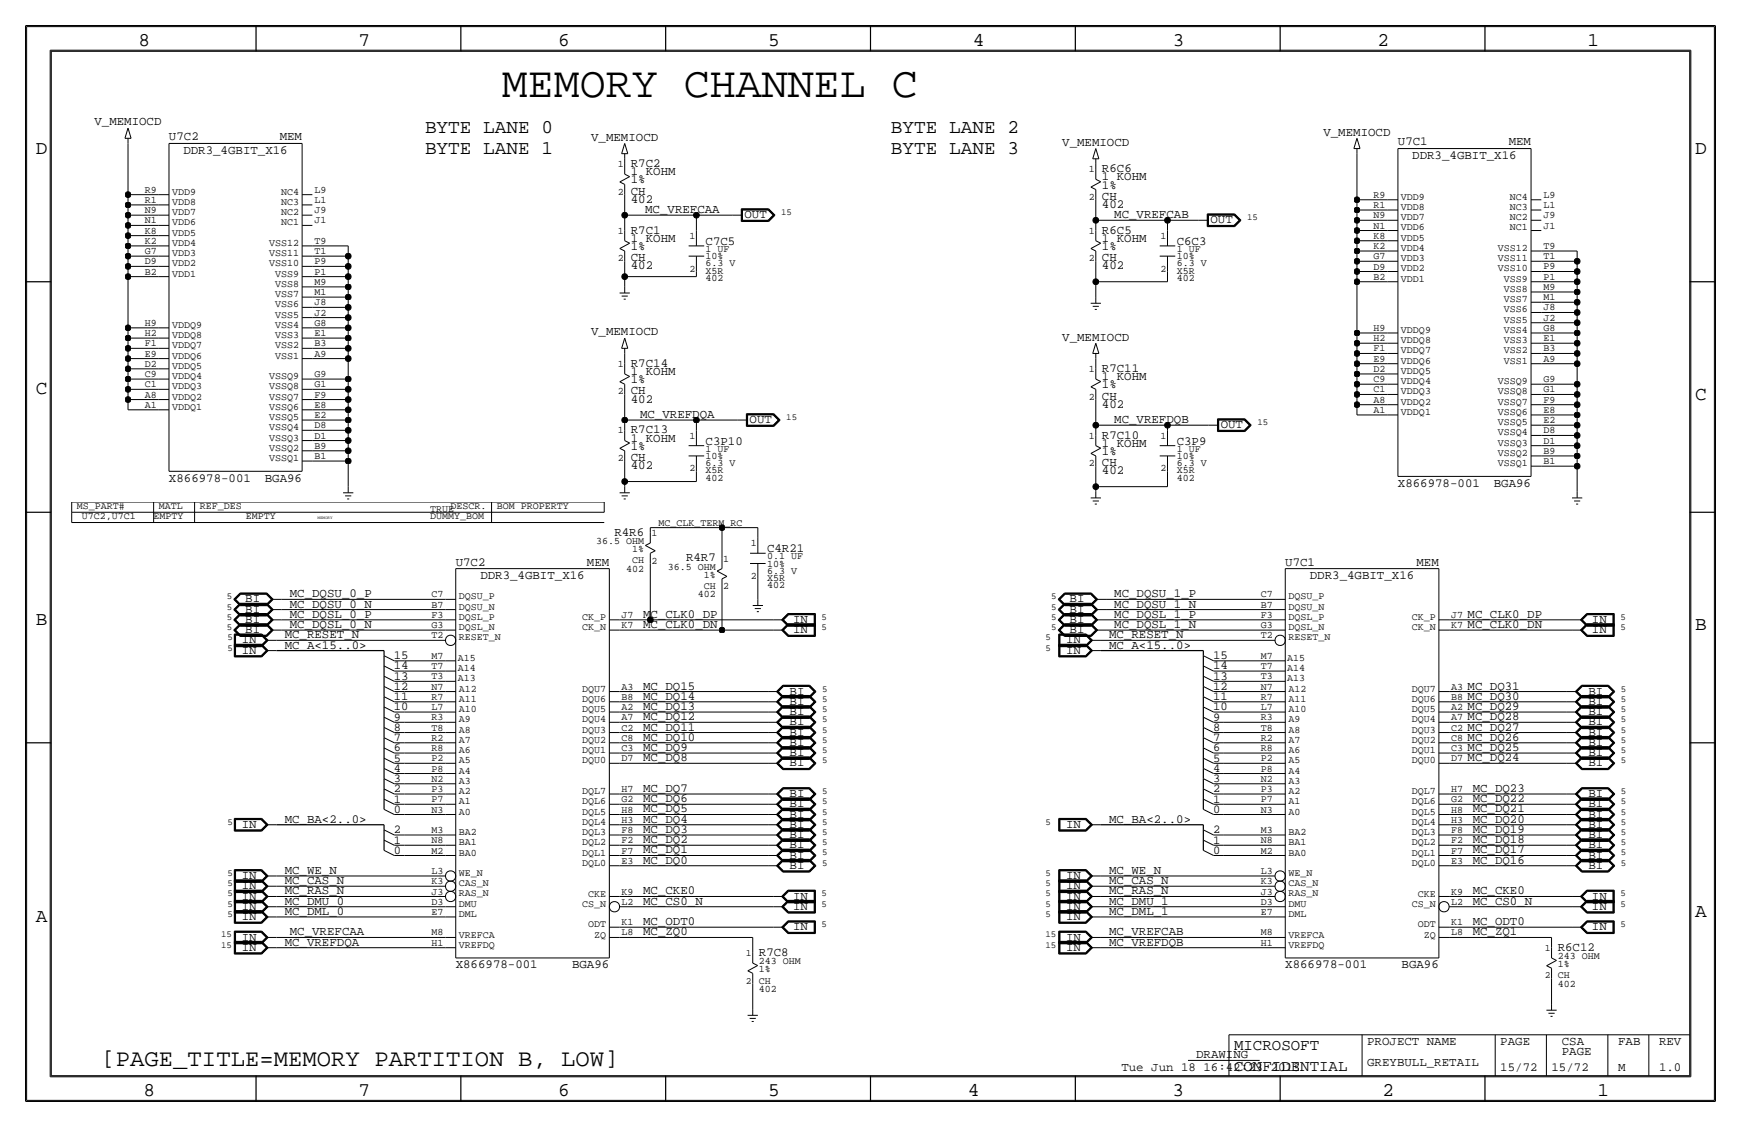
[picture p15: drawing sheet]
<svg xmlns="http://www.w3.org/2000/svg" width="432mm" height="279mm" viewBox="0 0 432 279" stroke-linecap="round" stroke-linejoin="round" font-family="sans-serif">
<defs><g id="words">
<text font-size="10.8" x="124.5" y="24.1">MEMORY CHANNEL C</text>
<text font-size="5.9" x="25.1" y="264.3">[PAGE_TITLE=MEMORY PARTITION B, LOW]</text>
<g font-size="4.8">
<text x="34.3" y="11.4">8</text>
<text x="88.9" y="11.4">7</text>
<text x="138.5" y="11.4">6</text>
<text x="190.5" y="11.4">5</text>
<text x="241.3" y="11.4">4</text>
<text x="290.8" y="11.4">3</text>
<text x="341.6" y="11.4">2</text>
<text x="393.7" y="11.4">1</text>
<text x="105.4" y="33">BYTE LANE 0</text>
<text x="221" y="33">BYTE LANE 2</text>
<text x="8.9" y="38.1">D</text>
<text x="105.4" y="38.1">BYTE LANE 1</text>
<text x="221" y="38.1">BYTE LANE 3</text>
<text x="420.4" y="38.1">D</text>
<text x="8.9" y="97.8">C</text>
<text x="420.4" y="99.1">C</text>
<text x="8.9" y="154.9">B</text>
<text x="420.4" y="156.2">B</text>
<text x="420.4" y="227.3">A</text>
<text x="8.9" y="228.6">A</text>
<text x="35.6" y="271.8">8</text>
<text x="88.9" y="271.8">7</text>
<text x="138.4" y="271.8">6</text>
<text x="190.5" y="271.8">5</text>
<text x="240" y="271.8">4</text>
<text x="290.8" y="271.8">3</text>
<text x="342.9" y="271.8">2</text>
<text x="396.2" y="271.8">1</text>
</g>
<g font-size="3.9">
<text x="306.1" y="260.4">MICROSOFT</text>
<text x="306.1" y="265.4">CONFIDENTIAL</text>
</g>
<g font-size="3.1">
<text x="23.4" y="31.1">V_MEMIOCD</text>
<text x="41.9" y="34.8">U7C2</text>
<text x="69.4" y="34.8">MEM</text>
<text x="146.6" y="34.9">V_MEMIOCD</text>
<text x="328.2" y="33.6">V_MEMIOCD</text>
<text x="45.5" y="38.1">DDR3_4GBIT_X16</text>
<text x="156.5" y="41.4">R7C2</text>
<text x="263.5" y="36.2">V_MEMIOCD</text>
<text x="346.7" y="36.1">U7C1</text>
<text x="350.3" y="39.4">DDR3_4GBIT_X16</text>
<text x="374.2" y="36.1">MEM</text>
<text x="156.5" y="43.4">1 KOHM</text>
<text x="156.5" y="45.5">1%</text>
<text x="273.3" y="44.7">1 KOHM</text>
<text x="273.3" y="46.7">1%</text>
<text x="273.3" y="42.7">R6C6</text>
<text x="156.5" y="48.3">CH</text>
<text x="156.5" y="50.3">402</text>
<text x="160" y="52.8">MC_VREFCAA</text>
<text x="273.3" y="49.5">CH</text>
<text x="273.3" y="51.6">402</text>
<text x="156.5" y="59.9">1 KOHM</text>
<text x="156.5" y="57.9">R7C1</text>
<text x="184.7" y="54.1">OUT</text>
<text x="273.3" y="59.9">1 KOHM</text>
<text x="273.3" y="57.9">R6C5</text>
<text x="276.4" y="54.1">MC_VREFCAB</text>
<text x="300.2" y="55.4">OUT</text>
<text x="156.5" y="64.8">CH</text>
<text x="156.5" y="62">1%</text>
<text x="175" y="60.7">C7C5</text>
<text x="273.3" y="64.8">CH</text>
<text x="273.3" y="62">1%</text>
<text x="291.8" y="60.7">C6C3</text>
<text x="156.5" y="66.8">402</text>
<text x="273.3" y="66.8">402</text>
<text x="146.6" y="83.2">V_MEMIOCD</text>
<text x="263.5" y="84.4">V_MEMIOCD</text>
<text x="156.5" y="93">1 KOHM</text>
<text x="156.5" y="95">1%</text>
<text x="156.5" y="90.9">R7C14</text>
<text x="273.3" y="94.2">1 KOHM</text>
<text x="273.3" y="92.2">R7C11</text>
<text x="156.5" y="97.8">CH</text>
<text x="156.5" y="99.8">402</text>
<text x="273.3" y="99.1">CH</text>
<text x="273.3" y="101.1">402</text>
<text x="273.3" y="96.3">1%</text>
<text x="156.5" y="107.4">R7C13</text>
<text x="158.8" y="103.6">MC_VREFDQA</text>
<text x="185.9" y="104.9">OUT</text>
<text x="276.4" y="104.9">MC_VREFDQB</text>
<text x="302.8" y="106.2">OUT</text>
<text x="156.5" y="109.5">1 KOHM</text>
<text x="156.5" y="111.5">1%</text>
<text x="175" y="110.2">C3P10</text>
<text x="273.3" y="110.7">1 KOHM</text>
<text x="273.3" y="112.8">1%</text>
<text x="273.3" y="108.7">R7C10</text>
<text x="291.8" y="110.2">C3P9</text>
<text x="41.9" y="119.4">X866978-001</text>
<text x="65.7" y="119.4">BGA96</text>
<text x="156.5" y="114.3">CH</text>
<text x="156.5" y="116.3">402</text>
<text x="273.3" y="115.6">CH</text>
<text x="273.3" y="117.6">402</text>
<text x="346.7" y="120.6">X866978-001</text>
<text x="370.5" y="120.6">BGA96</text>
<text x="152.4" y="132.8">R4R6</text>
<text x="190.2" y="136.9">C4R21</text>
<text x="113" y="140.2">U7C2</text>
<text x="119.1" y="143.5">DDR3_4GBIT_X16</text>
<text x="145.6" y="140.2">MEM</text>
<text x="170.2" y="139.2">R4R7</text>
<text x="318.8" y="140.2">U7C1</text>
<text x="324.9" y="143.5">DDR3_4GBIT_X16</text>
<text x="351.3" y="140.2">MEM</text>
<text x="60.8" y="149.4">BI</text>
<text x="71.9" y="148.1">MC_DQSU_0_P</text>
<text x="265.3" y="149.4">BI</text>
<text x="276.4" y="148.1">MC_DQSU_1_P</text>
<text x="60.8" y="151.9">BI</text>
<text x="60.8" y="154.4">BI</text>
<text x="71.9" y="155.7">MC_DQSL_0_N</text>
<text x="71.9" y="153.2">MC_DQSL_0_P</text>
<text x="71.9" y="150.6">MC_DQSU_0_N</text>
<text x="159.5" y="155.7">MC_CLK0_DN</text>
<text x="159.5" y="153.2">MC_CLK0_DP</text>
<text x="196.7" y="154.4">IN</text>
<text x="265.3" y="151.9">BI</text>
<text x="265.3" y="154.4">BI</text>
<text x="276.4" y="150.6">MC_DQSU_1_N</text>
<text x="276.4" y="155.7">MC_DQSL_1_N</text>
<text x="276.4" y="153.2">MC_DQSL_1_P</text>
<text x="364" y="153.2">MC_CLK0_DP</text>
<text x="364" y="155.7">MC_CLK0_DN</text>
<text x="394.8" y="154.4">IN</text>
<text x="59.9" y="159.5">IN</text>
<text x="60.8" y="157">BI</text>
<text x="70.6" y="158.2">MC_RESET_N</text>
<text x="70.6" y="160.8">MC_A&lt;15..0&gt;</text>
<text x="196.7" y="157">IN</text>
<text x="264.4" y="159.5">IN</text>
<text x="265.3" y="157">BI</text>
<text x="275.1" y="158.2">MC_RESET_N</text>
<text x="275.1" y="160.8">MC_A&lt;15..0&gt;</text>
<text x="394.8" y="157">IN</text>
<text x="59.9" y="162.1">IN</text>
<text x="97.7" y="163.4">15</text>
<text x="97.7" y="166">14</text>
<text x="264.4" y="162.1">IN</text>
<text x="300.9" y="163.4">15</text>
<text x="300.9" y="166">14</text>
<text x="97.7" y="168.5">13</text>
<text x="159.5" y="173.5">MC_DQ14</text>
<text x="159.5" y="170.9">MC_DQ15</text>
<text x="195.8" y="172.2">BI</text>
<text x="300.9" y="168.5">13</text>
<text x="364" y="170.9">MC_DQ31</text>
<text x="364" y="173.5">MC_DQ30</text>
<text x="394" y="172.2">BI</text>
<text x="159.5" y="176">MC_DQ13</text>
<text x="159.5" y="178.6">MC_DQ12</text>
<text x="195.8" y="174.8">BI</text>
<text x="195.8" y="179.8">BI</text>
<text x="195.8" y="177.3">BI</text>
<text x="364" y="176">MC_DQ29</text>
<text x="364" y="178.6">MC_DQ28</text>
<text x="394" y="174.8">BI</text>
<text x="394" y="177.3">BI</text>
<text x="394" y="179.8">BI</text>
<text x="159.5" y="181.1">MC_DQ11</text>
<text x="159.5" y="183.6">MC_DQ10</text>
<text x="195.8" y="182.4">BI</text>
<text x="195.8" y="184.9">BI</text>
<text x="364" y="183.6">MC_DQ26</text>
<text x="364" y="181.1">MC_DQ27</text>
<text x="394" y="184.9">BI</text>
<text x="394" y="182.4">BI</text>
<text x="159.5" y="186.2">MC_DQ9</text>
<text x="159.5" y="188.7">MC_DQ8</text>
<text x="195.8" y="187.5">BI</text>
<text x="195.8" y="190">BI</text>
<text x="364" y="188.7">MC_DQ24</text>
<text x="364" y="186.2">MC_DQ25</text>
<text x="394" y="187.5">BI</text>
<text x="394" y="190">BI</text>
<text x="159.5" y="196.3">MC_DQ7</text>
<text x="195.8" y="197.6">BI</text>
<text x="365.3" y="196.3">MC_DQ23</text>
<text x="394" y="197.6">BI</text>
<text x="70.6" y="204">MC_BA&lt;2..0&gt;</text>
<text x="159.5" y="198.9">MC_DQ6</text>
<text x="159.5" y="201.4">MC_DQ5</text>
<text x="159.5" y="204">MC_DQ4</text>
<text x="195.8" y="202.7">BI</text>
<text x="195.8" y="200.2">BI</text>
<text x="275.1" y="204">MC_BA&lt;2..0&gt;</text>
<text x="365.3" y="204">MC_DQ20</text>
<text x="365.3" y="198.9">MC_DQ22</text>
<text x="365.3" y="201.4">MC_DQ21</text>
<text x="394" y="200.2">BI</text>
<text x="394" y="202.7">BI</text>
<text x="59.9" y="205.2">IN</text>
<text x="159.5" y="206.5">MC_DQ3</text>
<text x="159.5" y="209">MC_DQ2</text>
<text x="195.8" y="207.8">BI</text>
<text x="195.8" y="205.2">BI</text>
<text x="264.4" y="205.2">IN</text>
<text x="365.3" y="209">MC_DQ18</text>
<text x="365.3" y="206.5">MC_DQ19</text>
<text x="394" y="205.2">BI</text>
<text x="394" y="207.8">BI</text>
<text x="159.5" y="211.6">MC_DQ1</text>
<text x="159.5" y="214.1">MC_DQ0</text>
<text x="195.8" y="210.3">BI</text>
<text x="195.8" y="215.4">BI</text>
<text x="195.8" y="212.9">BI</text>
<text x="365.3" y="211.6">MC_DQ17</text>
<text x="365.3" y="214.1">MC_DQ16</text>
<text x="394" y="210.3">BI</text>
<text x="394" y="212.9">BI</text>
<text x="394" y="215.4">BI</text>
<text x="59.9" y="217.9">IN</text>
<text x="59.9" y="220.5">IN</text>
<text x="70.6" y="221.7">MC_RAS_N</text>
<text x="70.6" y="216.7">MC_WE_N</text>
<text x="70.6" y="219.2">MC_CAS_N</text>
<text x="159.5" y="221.7">MC_CKE0</text>
<text x="264.4" y="217.9">IN</text>
<text x="264.4" y="220.5">IN</text>
<text x="275.1" y="221.7">MC_RAS_N</text>
<text x="275.1" y="219.2">MC_CAS_N</text>
<text x="275.1" y="216.7">MC_WE_N</text>
<text x="365.3" y="221.7">MC_CKE0</text>
<text x="59.9" y="223">IN</text>
<text x="59.9" y="225.6">IN</text>
<text x="70.6" y="224.3">MC_DMU_0</text>
<text x="70.6" y="226.8">MC_DML_0</text>
<text x="159.5" y="224.3">MC_CS0_N</text>
<text x="196.7" y="223">IN</text>
<text x="196.7" y="225.6">IN</text>
<text x="264.4" y="223">IN</text>
<text x="264.4" y="225.6">IN</text>
<text x="275.1" y="224.3">MC_DMU_1</text>
<text x="275.1" y="226.8">MC_DML_1</text>
<text x="365.3" y="224.3">MC_CS0_N</text>
<text x="394.8" y="223">IN</text>
<text x="394.8" y="225.6">IN</text>
<text x="59.9" y="228.1">IN</text>
<text x="59.9" y="233.2">IN</text>
<text x="71.9" y="231.9">MC_VREFCAA</text>
<text x="159.5" y="231.9">MC_ZQ0</text>
<text x="159.5" y="229.4">MC_ODT0</text>
<text x="196.7" y="230.6">IN</text>
<text x="264.4" y="228.1">IN</text>
<text x="264.4" y="233.2">IN</text>
<text x="275.1" y="231.9">MC_VREFCAB</text>
<text x="365.3" y="229.4">MC_ODT0</text>
<text x="365.3" y="231.9">MC_ZQ1</text>
<text x="394.8" y="230.6">IN</text>
<text x="59.9" y="235.7">IN</text>
<text x="70.6" y="234.4">MC_VREFDQA</text>
<text x="188.2" y="237">R7C8</text>
<text x="264.4" y="235.7">IN</text>
<text x="275.1" y="234.4">MC_VREFDQB</text>
<text x="386.3" y="235.7">R6C12</text>
<text x="113" y="240">X866978-001</text>
<text x="141.9" y="240">BGA96</text>
<text x="318.8" y="240">X866978-001</text>
<text x="347.6" y="240">BGA96</text>
<text x="296.7" y="262.4">DRAWING</text>
<text x="339.1" y="259.1">PROJECT NAME</text>
<text x="372.1" y="259.1">PAGE</text>
<text x="387.4" y="259.1">CSA</text>
<text x="387.4" y="261.6">PAGE</text>
<text x="401.3" y="259.1">FAB</text>
<text x="411.5" y="259.1">REV</text>
<text x="278.1" y="265.4">Tue Jun 18 16:42:23 2013</text>
<text x="339.1" y="264.2">GREYBULL_RETAIL</text>
<text x="372.1" y="265.4">15/72</text>
<text x="384.8" y="265.4">15/72</text>
<text x="401.3" y="265.4">M</text>
<text x="411.5" y="265.4">1.0</text>
</g>
<g font-size="3">
<text x="97.7" y="171">12</text>
<text x="97.7" y="173.6">11</text>
<text x="300.9" y="171">12</text>
<text x="300.9" y="173.6">11</text>
<text x="97.7" y="176.1">10</text>
<text x="97.7" y="178.7">9</text>
<text x="300.9" y="178.7">9</text>
<text x="300.9" y="176.1">10</text>
<text x="97.7" y="183.7">7</text>
<text x="97.7" y="181.2">8</text>
<text x="300.9" y="181.2">8</text>
<text x="300.9" y="183.7">7</text>
<text x="97.7" y="186.3">6</text>
<text x="97.7" y="188.8">5</text>
<text x="97.7" y="191.4">4</text>
<text x="300.9" y="186.3">6</text>
<text x="300.9" y="188.8">5</text>
<text x="300.9" y="191.4">4</text>
<text x="97.7" y="193.9">3</text>
<text x="97.7" y="196.4">2</text>
<text x="300.9" y="196.4">2</text>
<text x="300.9" y="193.9">3</text>
<text x="97.7" y="199">1</text>
<text x="97.7" y="201.5">0</text>
<text x="300.9" y="201.5">0</text>
<text x="300.9" y="199">1</text>
<text x="97.7" y="209.1">1</text>
<text x="97.7" y="206.6">2</text>
<text x="300.9" y="206.6">2</text>
<text x="300.9" y="209.1">1</text>
<text x="97.7" y="211.7">0</text>
<text x="300.9" y="211.7">0</text>
</g>
<g font-size="2.5">
<text x="153.2" y="41.4">1</text>
<text x="35.9" y="47.8">R9</text>
<text x="78" y="47.8">L9</text>
<text x="270" y="42.7">1</text>
<text x="35.9" y="50.3">R1</text>
<text x="35.9" y="52.8">N9</text>
<text x="42.7" y="53.3">VDD7</text>
<text x="42.7" y="50.8">VDD8</text>
<text x="42.7" y="48.3">VDD9</text>
<text x="69.7" y="53.3">NC2</text>
<text x="69.7" y="50.8">NC3</text>
<text x="69.7" y="48.2">NC4</text>
<text x="78" y="50.3">L1</text>
<text x="78" y="52.9">J9</text>
<text x="153.2" y="48.3">2</text>
<text x="270" y="49.6">2</text>
<text x="340.7" y="49">R9</text>
<text x="340.7" y="51.6">R1</text>
<text x="347.5" y="52.1">VDD8</text>
<text x="347.5" y="49.5">VDD9</text>
<text x="374.5" y="52">NC3</text>
<text x="374.5" y="49.5">NC4</text>
<text x="382.8" y="49">L9</text>
<text x="382.8" y="51.6">L1</text>
<text x="35.9" y="55.4">N1</text>
<text x="35.9" y="57.9">K8</text>
<text x="42.7" y="58.4">VDD5</text>
<text x="42.7" y="55.9">VDD6</text>
<text x="69.7" y="55.9">NC1</text>
<text x="78" y="55.4">J1</text>
<text x="153.2" y="57.9">1</text>
<text x="171" y="59.2">1</text>
<text x="270" y="57.9">1</text>
<text x="287.8" y="59.2">1</text>
<text x="340.7" y="54.1">N9</text>
<text x="340.7" y="56.7">N1</text>
<text x="340.7" y="59.2">K8</text>
<text x="347.5" y="59.7">VDD5</text>
<text x="347.5" y="57.1">VDD6</text>
<text x="347.5" y="54.6">VDD7</text>
<text x="374.5" y="57.1">NC1</text>
<text x="374.5" y="54.6">NC2</text>
<text x="382.8" y="54.1">J9</text>
<text x="382.8" y="56.7">J1</text>
<text x="35.9" y="60.5">K2</text>
<text x="35.9" y="63">G7</text>
<text x="35.9" y="65.5">D9</text>
<text x="42.7" y="63.5">VDD3</text>
<text x="42.7" y="61">VDD4</text>
<text x="66.7" y="63.5">VSS11</text>
<text x="66.7" y="60.9">VSS12</text>
<text x="78" y="60.5">T9</text>
<text x="78" y="63">T1</text>
<text x="78" y="65.5">P9</text>
<text x="153.2" y="64.8">2</text>
<text x="175" y="62.5">1 UF</text>
<text x="175" y="64.3">10%</text>
<text x="270" y="64.8">2</text>
<text x="291.8" y="64.3">10%</text>
<text x="291.8" y="62.5">1 UF</text>
<text x="340.7" y="61.7">K2</text>
<text x="340.7" y="64.3">G7</text>
<text x="347.5" y="64.8">VDD3</text>
<text x="347.5" y="62.2">VDD4</text>
<text x="371.5" y="64.8">VSS11</text>
<text x="371.5" y="62.2">VSS12</text>
<text x="382.8" y="61.7">T9</text>
<text x="382.8" y="64.3">T1</text>
<text x="35.9" y="68.1">B2</text>
<text x="42.7" y="66">VDD2</text>
<text x="42.7" y="68.6">VDD1</text>
<text x="66.7" y="66">VSS10</text>
<text x="68.2" y="71.1">VSS8</text>
<text x="68.2" y="68.6">VSS9</text>
<text x="78" y="68.1">P1</text>
<text x="78" y="70.6">M9</text>
<text x="171" y="67.3">2</text>
<text x="175" y="67.8">X5R</text>
<text x="175" y="69.6">402</text>
<text x="175" y="66">6.3 V</text>
<text x="287.8" y="67.3">2</text>
<text x="291.8" y="69.6">402</text>
<text x="291.8" y="67.8">X5R</text>
<text x="291.8" y="66">6.3 V</text>
<text x="340.7" y="66.8">D9</text>
<text x="340.7" y="69.4">B2</text>
<text x="347.5" y="67.3">VDD2</text>
<text x="347.5" y="69.8">VDD1</text>
<text x="371.5" y="67.3">VSS10</text>
<text x="373" y="69.8">VSS9</text>
<text x="382.8" y="69.3">P1</text>
<text x="382.8" y="71.9">M9</text>
<text x="382.8" y="66.8">P9</text>
<text x="68.2" y="76.2">VSS6</text>
<text x="68.2" y="73.6">VSS7</text>
<text x="78" y="73.2">M1</text>
<text x="78" y="75.7">J8</text>
<text x="373" y="77.5">VSS6</text>
<text x="373" y="72.4">VSS8</text>
<text x="373" y="74.9">VSS7</text>
<text x="382.8" y="74.4">M1</text>
<text x="382.8" y="77">J8</text>
<text x="35.9" y="80.8">H9</text>
<text x="35.9" y="83.3">H2</text>
<text x="42.7" y="83.8">VDDQ8</text>
<text x="42.7" y="81.3">VDDQ9</text>
<text x="68.2" y="83.8">VSS3</text>
<text x="68.2" y="78.7">VSS5</text>
<text x="68.2" y="81.3">VSS4</text>
<text x="78" y="78.2">J2</text>
<text x="78" y="80.8">G8</text>
<text x="78" y="83.3">E1</text>
<text x="340.7" y="82.1">H9</text>
<text x="347.5" y="82.5">VDDQ9</text>
<text x="373" y="80">VSS5</text>
<text x="373" y="82.5">VSS4</text>
<text x="382.8" y="79.5">J2</text>
<text x="382.8" y="82">G8</text>
<text x="35.9" y="85.9">F1</text>
<text x="35.9" y="88.4">E9</text>
<text x="42.7" y="88.9">VDDQ6</text>
<text x="42.7" y="86.4">VDDQ7</text>
<text x="68.2" y="88.9">VSS1</text>
<text x="68.2" y="86.3">VSS2</text>
<text x="78" y="85.9">B3</text>
<text x="78" y="88.4">A9</text>
<text x="340.7" y="84.6">H2</text>
<text x="340.7" y="87.1">F1</text>
<text x="340.7" y="89.7">E9</text>
<text x="347.5" y="87.6">VDDQ7</text>
<text x="347.5" y="85.1">VDDQ8</text>
<text x="373" y="87.6">VSS2</text>
<text x="373" y="85.1">VSS3</text>
<text x="382.8" y="84.6">E1</text>
<text x="382.8" y="87.1">B3</text>
<text x="382.8" y="89.7">A9</text>
<text x="35.9" y="90.9">D2</text>
<text x="35.9" y="93.5">C9</text>
<text x="42.7" y="94">VDDQ4</text>
<text x="42.7" y="91.4">VDDQ5</text>
<text x="66.7" y="94">VSSQ9</text>
<text x="78" y="93.5">G9</text>
<text x="153.2" y="90.9">1</text>
<text x="270" y="92.2">1</text>
<text x="340.7" y="92.2">D2</text>
<text x="340.7" y="94.8">C9</text>
<text x="347.5" y="95.2">VDDQ4</text>
<text x="347.5" y="92.7">VDDQ5</text>
<text x="347.5" y="90.2">VDDQ6</text>
<text x="371.5" y="95.2">VSSQ9</text>
<text x="373" y="90.2">VSS1</text>
<text x="382.8" y="94.7">G9</text>
<text x="35.9" y="96">C1</text>
<text x="35.9" y="98.6">A8</text>
<text x="35.9" y="101.1">A1</text>
<text x="42.7" y="101.6">VDDQ1</text>
<text x="42.7" y="99.1">VDDQ2</text>
<text x="42.7" y="96.5">VDDQ3</text>
<text x="66.7" y="101.6">VSSQ6</text>
<text x="66.7" y="99.1">VSSQ7</text>
<text x="66.7" y="96.5">VSSQ8</text>
<text x="78" y="96">G1</text>
<text x="78" y="98.6">F9</text>
<text x="78" y="101.1">E8</text>
<text x="153.2" y="97.8">2</text>
<text x="270" y="99.1">2</text>
<text x="340.7" y="97.3">C1</text>
<text x="340.7" y="99.8">A8</text>
<text x="347.5" y="100.3">VDDQ2</text>
<text x="347.5" y="97.8">VDDQ3</text>
<text x="371.5" y="100.3">VSSQ7</text>
<text x="371.5" y="97.8">VSSQ8</text>
<text x="382.8" y="97.3">G1</text>
<text x="382.8" y="99.8">F9</text>
<text x="66.7" y="106.7">VSSQ4</text>
<text x="66.7" y="104.1">VSSQ5</text>
<text x="78" y="103.6">E2</text>
<text x="78" y="106.2">D8</text>
<text x="153.2" y="107.4">1</text>
<text x="340.7" y="102.4">A1</text>
<text x="347.5" y="102.9">VDDQ1</text>
<text x="371.5" y="107.9">VSSQ4</text>
<text x="371.5" y="105.4">VSSQ5</text>
<text x="371.5" y="102.9">VSSQ6</text>
<text x="382.8" y="102.4">E8</text>
<text x="382.8" y="104.9">E2</text>
<text x="382.8" y="107.4">D8</text>
<text x="66.7" y="109.2">VSSQ3</text>
<text x="66.7" y="111.8">VSSQ2</text>
<text x="78" y="108.7">D1</text>
<text x="78" y="111.3">B9</text>
<text x="78" y="113.8">B1</text>
<text x="171" y="108.7">1</text>
<text x="175" y="113.8">10%</text>
<text x="175" y="112">1 UF</text>
<text x="270" y="108.7">1</text>
<text x="287.8" y="108.7">1</text>
<text x="291.8" y="113.8">10%</text>
<text x="291.8" y="112">1 UF</text>
<text x="371.5" y="110.5">VSSQ3</text>
<text x="371.5" y="113">VSSQ2</text>
<text x="382.8" y="110">D1</text>
<text x="382.8" y="112.5">B9</text>
<text x="66.7" y="114.3">VSSQ1</text>
<text x="153.2" y="114.3">2</text>
<text x="171" y="116.8">2</text>
<text x="175" y="117.3">X5R</text>
<text x="175" y="115.6">6.3 V</text>
<text x="175" y="119.1">402</text>
<text x="270" y="115.6">2</text>
<text x="287.8" y="116.8">2</text>
<text x="291.8" y="119.1">402</text>
<text x="291.8" y="117.3">X5R</text>
<text x="291.8" y="115.6">6.3 V</text>
<text x="371.5" y="115.6">VSSQ1</text>
<text x="382.8" y="115.1">B1</text>
<text x="19" y="126.2">MS_PART#</text>
<text x="20.3" y="128.8">U7C2,U7C1</text>
<text x="38.1" y="128.8">EMPTY</text>
<text x="39.4" y="126.2">MATL</text>
<text x="49.5" y="126.2">REF_DES</text>
<text x="61" y="128.8">EMPTY</text>
<text x="106.7" y="128.8">DUMMY_BOM</text>
<text x="106.7" y="127">TRUE</text>
<text x="111.8" y="126.2">DESCR.</text>
<text x="123.2" y="126.2">BOM PROPERTY</text>
<text x="163.3" y="130.3">MC_CLK_TERM_RC</text>
<text x="147.9" y="134.9">36.5 OHM</text>
<text x="156.8" y="136.9">1%</text>
<text x="161.5" y="132.9">1</text>
<text x="186.2" y="135.4">1</text>
<text x="155.3" y="141.7">402</text>
<text x="156.8" y="139.7">CH</text>
<text x="161.5" y="139.7">2</text>
<text x="165.6" y="141.2">36.5 OHM</text>
<text x="174.6" y="143.3">1%</text>
<text x="179.3" y="139.2">1</text>
<text x="186.2" y="143.5">2</text>
<text x="190.2" y="142.2">6.3 V</text>
<text x="190.2" y="138.7">0.1 UF</text>
<text x="190.2" y="140.5">10%</text>
<text x="107" y="148.1">C7</text>
<text x="113.8" y="148.6">DQSU_P</text>
<text x="173.1" y="148.1">402</text>
<text x="174.6" y="146">CH</text>
<text x="179.3" y="146.1">2</text>
<text x="190.2" y="145.8">402</text>
<text x="190.2" y="144">X5R</text>
<text x="312.7" y="148.1">C7</text>
<text x="319.5" y="148.6">DQSU_P</text>
<text x="107" y="150.6">B7</text>
<text x="107" y="155.7">G3</text>
<text x="107" y="153.2">F3</text>
<text x="113.8" y="153.7">DQSL_P</text>
<text x="113.8" y="151.1">DQSU_N</text>
<text x="144.4" y="153.7">CK_P</text>
<text x="154.2" y="155.7">K7</text>
<text x="154.2" y="153.2">J7</text>
<text x="312.7" y="150.6">B7</text>
<text x="312.7" y="155.7">G3</text>
<text x="312.7" y="153.2">F3</text>
<text x="319.5" y="153.7">DQSL_P</text>
<text x="319.5" y="151.1">DQSU_N</text>
<text x="350.2" y="153.7">CK_P</text>
<text x="359.9" y="155.7">K7</text>
<text x="359.9" y="153.2">J7</text>
<text x="107" y="158.3">T2</text>
<text x="113.8" y="156.2">DQSL_N</text>
<text x="113.8" y="158.8">RESET_N</text>
<text x="144.4" y="156.2">CK_N</text>
<text x="312.7" y="158.3">T2</text>
<text x="319.5" y="156.2">DQSL_N</text>
<text x="319.5" y="158.8">RESET_N</text>
<text x="350.2" y="156.2">CK_N</text>
<text x="107" y="163.4">M7</text>
<text x="107" y="165.9">T7</text>
<text x="113.5" y="166.4">A14</text>
<text x="113.5" y="163.8">A15</text>
<text x="312.7" y="163.4">M7</text>
<text x="312.7" y="165.9">T7</text>
<text x="319.3" y="166.4">A14</text>
<text x="319.3" y="163.8">A15</text>
<text x="107" y="168.4">T3</text>
<text x="107" y="171">N7</text>
<text x="107" y="173.5">R7</text>
<text x="113.5" y="168.9">A13</text>
<text x="113.8" y="171.5">A12</text>
<text x="144.4" y="171.5">DQU7</text>
<text x="144.4" y="174">DQU6</text>
<text x="154.2" y="171">A3</text>
<text x="154.2" y="173.5">B8</text>
<text x="312.7" y="168.4">T3</text>
<text x="312.7" y="171">N7</text>
<text x="312.7" y="173.5">R7</text>
<text x="319.3" y="168.9">A13</text>
<text x="319.5" y="171.5">A12</text>
<text x="350.2" y="171.5">DQU7</text>
<text x="350.2" y="174">DQU6</text>
<text x="359.9" y="171">A3</text>
<text x="359.9" y="173.5">B8</text>
<text x="107" y="178.6">R3</text>
<text x="107" y="176.1">L7</text>
<text x="113.8" y="174">A11</text>
<text x="113.8" y="176.5">A10</text>
<text x="113.8" y="179.1">A9</text>
<text x="144.4" y="176.5">DQU5</text>
<text x="144.4" y="179.1">DQU4</text>
<text x="154.2" y="176">A2</text>
<text x="154.2" y="178.6">A7</text>
<text x="312.7" y="178.6">R3</text>
<text x="312.7" y="176.1">L7</text>
<text x="319.5" y="174">A11</text>
<text x="319.5" y="176.5">A10</text>
<text x="319.5" y="179.1">A9</text>
<text x="350.2" y="176.5">DQU5</text>
<text x="350.2" y="179.1">DQU4</text>
<text x="359.9" y="176">A2</text>
<text x="359.9" y="178.6">A7</text>
<text x="107" y="181.1">T8</text>
<text x="107" y="183.7">R2</text>
<text x="113.8" y="181.6">A8</text>
<text x="113.8" y="184.2">A7</text>
<text x="144.4" y="181.6">DQU3</text>
<text x="144.4" y="184.2">DQU2</text>
<text x="154.2" y="181.1">C2</text>
<text x="154.2" y="183.7">C8</text>
<text x="312.7" y="181.1">T8</text>
<text x="312.7" y="183.7">R2</text>
<text x="319.5" y="181.6">A8</text>
<text x="319.5" y="184.2">A7</text>
<text x="350.2" y="181.6">DQU3</text>
<text x="350.2" y="184.2">DQU2</text>
<text x="359.9" y="181.1">C2</text>
<text x="359.9" y="183.7">C8</text>
<text x="107" y="186.2">R8</text>
<text x="107" y="188.8">P2</text>
<text x="107" y="191.3">P8</text>
<text x="113.8" y="186.7">A6</text>
<text x="113.8" y="189.2">A5</text>
<text x="113.8" y="191.8">A4</text>
<text x="144.4" y="186.7">DQU1</text>
<text x="144.4" y="189.2">DQU0</text>
<text x="154.2" y="186.2">C3</text>
<text x="154.2" y="188.7">D7</text>
<text x="312.7" y="186.2">R8</text>
<text x="312.7" y="188.8">P2</text>
<text x="312.7" y="191.3">P8</text>
<text x="319.5" y="186.7">A6</text>
<text x="319.5" y="189.2">A5</text>
<text x="319.5" y="191.8">A4</text>
<text x="350.2" y="186.7">DQU1</text>
<text x="350.2" y="189.2">DQU0</text>
<text x="359.9" y="186.2">C3</text>
<text x="359.9" y="188.7">D7</text>
<text x="107" y="193.8">N2</text>
<text x="107" y="196.4">P3</text>
<text x="113.8" y="196.9">A2</text>
<text x="113.8" y="194.3">A3</text>
<text x="144.4" y="196.9">DQL7</text>
<text x="154.2" y="196.4">H7</text>
<text x="312.7" y="193.8">N2</text>
<text x="312.7" y="196.4">P3</text>
<text x="319.5" y="196.9">A2</text>
<text x="319.5" y="194.3">A3</text>
<text x="350.2" y="196.9">DQL7</text>
<text x="359.9" y="196.4">H7</text>
<text x="107" y="198.9">P7</text>
<text x="107" y="201.5">N3</text>
<text x="113.8" y="199.4">A1</text>
<text x="113.8" y="201.9">A0</text>
<text x="144.4" y="199.4">DQL6</text>
<text x="144.4" y="201.9">DQL5</text>
<text x="154.2" y="198.9">G2</text>
<text x="154.2" y="201.4">H8</text>
<text x="154.2" y="204">H3</text>
<text x="312.7" y="198.9">P7</text>
<text x="312.7" y="201.5">N3</text>
<text x="319.5" y="199.4">A1</text>
<text x="319.5" y="201.9">A0</text>
<text x="350.2" y="199.4">DQL6</text>
<text x="350.2" y="201.9">DQL5</text>
<text x="359.9" y="198.9">G2</text>
<text x="359.9" y="201.4">H8</text>
<text x="359.9" y="204">H3</text>
<text x="107" y="206.5">M3</text>
<text x="107" y="209.1">N8</text>
<text x="113.8" y="207">BA2</text>
<text x="113.8" y="209.6">BA1</text>
<text x="144.4" y="204.5">DQL4</text>
<text x="144.4" y="209.6">DQL2</text>
<text x="144.4" y="207">DQL3</text>
<text x="154.2" y="206.5">F8</text>
<text x="154.2" y="209.1">F2</text>
<text x="312.7" y="206.5">M3</text>
<text x="312.7" y="209.1">N8</text>
<text x="319.5" y="207">BA2</text>
<text x="319.5" y="209.6">BA1</text>
<text x="350.2" y="204.5">DQL4</text>
<text x="350.2" y="209.6">DQL2</text>
<text x="350.2" y="207">DQL3</text>
<text x="359.9" y="206.5">F8</text>
<text x="359.9" y="209.1">F2</text>
<text x="107" y="211.6">M2</text>
<text x="113.8" y="212.1">BA0</text>
<text x="144.4" y="212.1">DQL1</text>
<text x="144.4" y="214.6">DQL0</text>
<text x="154.2" y="211.6">F7</text>
<text x="154.2" y="214.1">E3</text>
<text x="312.7" y="211.6">M2</text>
<text x="319.5" y="212.1">BA0</text>
<text x="350.2" y="212.1">DQL1</text>
<text x="350.2" y="214.6">DQL0</text>
<text x="359.9" y="211.6">F7</text>
<text x="359.9" y="214.1">E3</text>
<text x="107" y="216.7">L3</text>
<text x="107" y="221.8">J3</text>
<text x="107" y="219.2">K3</text>
<text x="113.8" y="217.2">WE_N</text>
<text x="113.8" y="219.7">CAS_N</text>
<text x="154.2" y="221.8">K9</text>
<text x="312.7" y="216.7">L3</text>
<text x="312.7" y="221.8">J3</text>
<text x="312.7" y="219.2">K3</text>
<text x="319.5" y="217.2">WE_N</text>
<text x="319.5" y="219.7">CAS_N</text>
<text x="359.9" y="221.8">K9</text>
<text x="107" y="224.3">D3</text>
<text x="107" y="226.9">E7</text>
<text x="113.8" y="222.3">RAS_N</text>
<text x="113.8" y="224.8">DMU</text>
<text x="113.8" y="227.3">DML</text>
<text x="144.4" y="224.8">CS_N</text>
<text x="145.9" y="222.3">CKE</text>
<text x="154.2" y="224.3">L2</text>
<text x="312.7" y="224.3">D3</text>
<text x="312.7" y="226.8">E7</text>
<text x="319.5" y="222.3">RAS_N</text>
<text x="319.5" y="224.8">DMU</text>
<text x="319.5" y="227.3">DML</text>
<text x="350.2" y="224.8">CS_N</text>
<text x="351.6" y="222.3">CKE</text>
<text x="359.9" y="224.3">L2</text>
<text x="107" y="231.9">M8</text>
<text x="113.8" y="232.4">VREFCA</text>
<text x="145.9" y="229.9">ODT</text>
<text x="147.4" y="232.4">ZQ</text>
<text x="154.2" y="231.9">L8</text>
<text x="154.2" y="229.4">K1</text>
<text x="312.7" y="231.9">M8</text>
<text x="319.5" y="232.4">VREFCA</text>
<text x="351.6" y="229.9">ODT</text>
<text x="353.1" y="232.4">ZQ</text>
<text x="359.9" y="231.9">L8</text>
<text x="359.9" y="229.4">K1</text>
<text x="107" y="234.5">H1</text>
<text x="113.8" y="235">VREFDQ</text>
<text x="188.2" y="239">243 OHM</text>
<text x="312.7" y="234.5">H1</text>
<text x="319.5" y="235">VREFDQ</text>
<text x="386.3" y="239.8">1%</text>
<text x="386.3" y="237.7">243 OHM</text>
<text x="188.2" y="243.8">CH</text>
<text x="188.2" y="245.9">402</text>
<text x="188.2" y="241">1%</text>
<text x="386.3" y="244.6">402</text>
<text x="386.3" y="242.6">CH</text>
</g>
<g font-size="2.4">
<text x="185" y="237">1</text>
<text x="383.1" y="235.7">1</text>
<text x="185" y="243.8">2</text>
<text x="383.1" y="242.6">2</text>
</g>
<g font-size="2.3">
<text x="193.8" y="53.3">15</text>
<text x="309.3" y="54.6">15</text>
<text x="195" y="104.1">15</text>
<text x="311.9" y="105.4">15</text>
<text x="56.2" y="148.6">5</text>
<text x="260.7" y="148.6">5</text>
<text x="56.2" y="151.1">5</text>
<text x="56.2" y="153.7">5</text>
<text x="203.8" y="153.7">5</text>
<text x="260.7" y="151.1">5</text>
<text x="260.7" y="153.7">5</text>
<text x="401.9" y="153.7">5</text>
<text x="56.2" y="156.2">5</text>
<text x="56.4" y="161.3">5</text>
<text x="56.4" y="158.8">5</text>
<text x="203.8" y="156.2">5</text>
<text x="259.3" y="161.3">5</text>
<text x="259.3" y="158.7">5</text>
<text x="260.7" y="156.2">5</text>
<text x="401.9" y="156.2">5</text>
<text x="203.9" y="174">5</text>
<text x="203.9" y="171.5">5</text>
<text x="402" y="171.5">5</text>
<text x="402" y="174">5</text>
<text x="203.9" y="176.5">5</text>
<text x="203.9" y="179.1">5</text>
<text x="402" y="176.5">5</text>
<text x="402" y="179.1">5</text>
<text x="203.9" y="181.6">5</text>
<text x="203.9" y="184.2">5</text>
<text x="402" y="184.2">5</text>
<text x="402" y="181.6">5</text>
<text x="203.9" y="186.7">5</text>
<text x="203.9" y="189.2">5</text>
<text x="402" y="189.2">5</text>
<text x="402" y="186.7">5</text>
<text x="203.9" y="196.9">5</text>
<text x="402" y="196.8">5</text>
<text x="203.9" y="199.4">5</text>
<text x="203.9" y="201.9">5</text>
<text x="402" y="199.4">5</text>
<text x="402" y="201.9">5</text>
<text x="56.4" y="204.5">5</text>
<text x="203.9" y="209.6">5</text>
<text x="203.9" y="204.5">5</text>
<text x="203.9" y="207">5</text>
<text x="259.3" y="204.5">5</text>
<text x="402" y="209.6">5</text>
<text x="402" y="207">5</text>
<text x="402" y="204.5">5</text>
<text x="203.9" y="214.6">5</text>
<text x="203.9" y="212.1">5</text>
<text x="402" y="212.1">5</text>
<text x="402" y="214.6">5</text>
<text x="56.4" y="219.7">5</text>
<text x="56.4" y="217.2">5</text>
<text x="259.3" y="219.7">5</text>
<text x="259.3" y="217.2">5</text>
<text x="56.4" y="224.8">5</text>
<text x="56.4" y="227.3">5</text>
<text x="56.4" y="222.2">5</text>
<text x="203.8" y="224.8">5</text>
<text x="203.8" y="222.3">5</text>
<text x="259.3" y="224.8">5</text>
<text x="259.3" y="227.3">5</text>
<text x="259.3" y="222.3">5</text>
<text x="401.9" y="224.8">5</text>
<text x="401.9" y="222.3">5</text>
<text x="54.8" y="232.4">15</text>
<text x="203.8" y="229.9">5</text>
<text x="259.3" y="232.4">15</text>
<text x="401.9" y="229.9">5</text>
<text x="54.8" y="234.9">15</text>
<text x="259.3" y="235">15</text>
</g>
<text font-size="1.1" x="78.7" y="128.8">MEMORY</text>
</g></defs>
<!-- layer: Nets -->
<g fill="none" stroke="#000" stroke-width=".25">
<path d="M31.7 35.6v12.7zM154.9 39.4v1.2zM336.5 38.1v11.4zM31.7 48.3v2.5zM31.7 50.8v2.5zM31.7 53.3v2.6zM31.7 55.9v2.5zM31.7 58.4v2.6zM31.8 48.3h7.6zM31.8 50.8h7.6zM31.8 53.3h7.6zM31.8 55.9h7.6z"/>
<path d="M31.8 58.4h7.6zM154.9 53.3h17.8zM154.9 48.3v5zM154.9 53.3v3.9zM172.7 53.3h8.9zM172.7 53.3v3.9zM271.8 54.6h17.8zM271.8 40.6v1.3zM271.8 49.5v5.1zM271.8 54.6v2.5zM289.6 54.6v2.6zM289.6 54.6h7.6z"/>
<path d="M336.5 49.5h7.7zM336.5 52.1h7.7zM336.5 54.6h7.7zM336.5 57.2h7.7zM336.5 59.7h7.7zM336.5 49.5v2.6zM336.5 52.1v2.5zM336.5 54.6v2.5zM336.5 57.2v2.5zM336.5 59.7v2.5zM31.7 61h7.7zM31.7 61v2.5z"/>
<path d="M31.7 63.5h7.7zM31.7 63.5v2.5zM31.7 66h7.7zM31.7 66v2.6zM31.7 68.6h7.7zM31.7 68.6v12.7zM77.5 61h8.9zM77.5 78.7h8.9zM77.5 76.2h8.9zM77.5 73.7h8.9zM77.5 71.1h8.9zM77.5 68.6h8.9z"/>
<path d="M77.5 66h8.9zM77.5 63.5h8.9zM86.4 78.7v2.6zM86.4 76.2v2.5zM86.4 73.7v2.5zM86.4 71.1v2.6zM86.4 68.6v2.5zM86.4 66v2.6zM86.4 63.5v2.5zM86.4 61v2.5zM154.9 64.8v3.8zM154.9 68.6v2.5z"/>
<path d="M154.9 68.6h17.8zM172.7 67.3v1.3zM271.8 69.8h17.8zM271.8 69.8v3.9zM271.8 64.8v5zM289.6 67.3v2.5zM336.5 62.2h7.7zM336.5 62.2v2.6zM336.5 64.8h7.7zM336.5 64.8v2.5zM336.5 67.3h7.7zM336.5 67.3v2.5z"/>
<path d="M336.5 69.8h7.7zM336.5 69.8v12.7zM382.3 77.5h8.9zM382.3 74.9h8.9zM382.3 72.4h8.9zM382.3 69.8h8.9zM382.3 67.3h8.9zM382.3 64.8h8.9zM382.3 62.2h8.9zM391.2 77.5v2.5zM391.2 74.9v2.6zM391.2 72.4v2.5z"/>
<path d="M391.2 69.9v2.5zM391.2 67.3v2.5zM391.2 64.8v2.5zM391.2 62.2v2.6zM31.7 81.3h7.7zM31.7 81.3v2.5zM31.7 83.8h7.7zM31.7 83.8v2.6zM31.7 86.4h7.7zM31.7 86.4v2.5zM31.7 88.9h7.7zM31.7 88.9v2.5z"/>
<path d="M31.7 91.4h7.7zM31.7 91.4v2.6zM31.7 94h7.7zM31.7 94v2.5zM31.7 96.5v2.6zM31.7 99.1h7.7zM31.7 99.1v2.5zM31.8 96.5h7.6zM77.5 99.1h8.9zM77.5 96.5h8.9zM77.5 94h8.9zM77.5 88.9h8.9z"/>
<path d="M77.5 86.4h8.9zM77.5 83.8h8.9zM77.5 81.3h8.9zM86.4 99.1v2.5zM86.4 96.5v2.6zM86.4 94v2.5zM86.4 88.9v5.1zM86.4 86.4v2.5zM86.4 83.8v2.6zM86.4 81.3v2.5zM154.9 87.6v2.6zM154.9 97.8v6.3z"/>
<path d="M271.8 88.9v2.5zM271.8 99.1v6.3zM336.5 82.5h7.7zM336.5 82.5v2.6zM336.5 85.1h7.7zM336.5 85.1v2.5zM336.5 87.6h7.7zM336.5 87.6v2.6zM336.5 90.2h7.7zM336.5 90.2v2.5zM336.5 92.7h7.7zM336.5 92.7v2.5z"/>
<path d="M336.5 95.2h7.7zM336.5 95.2v2.6zM336.5 97.8h7.7zM336.5 97.8v2.5zM382.3 97.8h8.9zM382.3 95.2h8.9zM382.3 90.2h8.9zM382.3 87.6h8.9zM382.3 85.1h8.9zM382.3 82.5h8.9zM382.3 80h8.9zM391.2 97.8v2.5z"/>
<path d="M391.2 95.2v2.6zM391.2 90.2v5zM391.2 87.6v2.6zM391.2 85.1v2.5zM391.2 82.5v2.6zM391.2 80v2.5zM31.7 101.6h7.7zM77.5 114.3h8.9zM77.5 111.8h8.9zM77.5 109.2h8.9zM77.5 106.7h8.9zM77.5 104.1h8.9z"/>
<path d="M77.5 101.6h8.9zM86.4 111.8v2.5zM86.4 114.3v6.3zM86.4 109.2v2.6zM86.4 106.7v2.5zM86.4 104.1v2.6zM86.4 101.6v2.5zM154.9 114.3v5.1zM154.9 119.4v1.2zM154.9 104.1h17.8zM154.9 104.1v2.6zM154.9 119.4h17.8z"/>
<path d="M172.7 116.8v2.6zM172.7 104.1v2.6zM172.7 104.1h10.2zM271.8 115.6v5.1zM271.8 105.4h17.8zM271.8 105.4v2.6zM289.6 105.4h10.1zM289.6 116.8v3.8zM289.6 105.4v1.3zM336.5 100.3h7.7zM336.5 100.3v2.6zM336.5 102.9h7.7z"/>
<path d="M382.3 115.6h8.9zM382.3 113h8.9zM382.3 110.5h8.9zM382.3 107.9h8.9zM382.3 105.4h8.9zM382.3 102.9h8.9zM382.3 100.3h8.9zM391.2 113v2.6zM391.2 115.6v6.3zM391.2 110.5v2.5zM391.2 107.9v2.6zM391.2 105.4v2.6z"/>
<path d="M391.2 102.9v2.5zM391.2 100.3v2.6zM161.3 130.8h17.8zM161.3 130.8v1.3zM161.3 139.7v14zM179.1 130.8h8.9zM179.1 130.8v7.6zM188 130.8v2.5zM271.8 120.7h17.8zM271.8 120.7v1.2zM68.6 158.8h41.9zM69.8 156.2h40.7z"/>
<path d="M69.8 151.1h40.7zM69.8 148.6h40.7zM69.8 153.7h40.7zM153.7 156.2h25.4zM153.7 153.7h7.6zM161.3 153.7h30.5zM179.1 156.2h12.7zM179.1 146v10.2zM188 143.5v5.1zM273.1 158.8h43.1zM274.3 153.7h41.9zM274.3 148.6h41.9z"/>
<path d="M274.3 151.1h41.9zM274.3 156.2h41.9zM359.4 153.7h30.5zM359.4 156.2h30.5zM100.3 174h10.2zM100.3 176.5h10.2zM100.3 163.8h10.2zM100.3 166.4h10.2zM100.3 168.9h10.2zM100.3 171.4h10.2zM100.3 179.1h10.2zM153.7 176.5h36.8z"/>
<path d="M153.7 174h36.8zM153.7 171.4h36.8zM153.7 179.1h36.8zM303.5 166.4h12.7zM303.5 163.8h12.7zM303.5 168.9h12.7zM303.5 171.4h12.7zM303.5 174h12.7zM303.5 176.5h12.7zM303.5 179.1h12.7zM359.4 171.4h29.2zM359.4 174h29.2z"/>
<path d="M359.4 176.5h29.2zM359.4 179.1h29.2zM100.3 199.4h10.2zM100.3 181.6h10.2zM100.3 184.1h10.2zM100.3 186.7h10.2zM100.3 191.8h10.2zM100.3 189.2h10.2zM100.3 196.8h10.2zM100.3 194.3h10.2zM153.7 181.6h36.8zM153.7 184.1h36.8z"/>
<path d="M153.7 186.7h36.8zM153.7 196.8h36.8zM153.7 199.4h36.8zM153.7 189.2h36.8zM303.5 196.8h12.7zM303.5 181.6h12.7zM303.5 184.1h12.7zM303.5 186.7h12.7zM303.5 189.2h12.7zM303.5 191.8h12.7zM303.5 194.3h12.7zM303.5 199.4h12.7z"/>
<path d="M359.4 189.2h29.2zM359.4 184.1h29.2zM359.4 181.6h29.2zM359.4 186.7h29.2zM359.4 196.8h29.2zM359.4 199.4h29.2zM68.6 217.2h41.9zM68.6 219.7h41.9zM100.3 201.9h10.2zM100.3 207h10.2zM100.3 209.5h10.2zM100.3 212.1h10.2z"/>
<path d="M153.7 209.5h36.8zM153.7 214.6h36.8zM153.7 201.9h36.8zM153.7 204.5h36.8zM153.7 207h36.8zM153.7 212.1h36.8zM273 219.7h43.2zM273 217.2h43.2zM303.5 201.9h12.7zM303.5 207h12.7zM303.5 209.5h12.7zM303.5 212.1h12.7z"/>
<path d="M359.4 209.5h29.2zM359.4 207h29.2zM359.4 204.5h29.2zM359.4 201.9h29.2zM359.4 212.1h29.2zM359.4 214.6h29.2zM68.6 232.4h41.9zM68.6 222.2h41.9zM68.6 234.9h41.9zM68.6 224.8h41.9zM68.6 227.3h41.9zM153.7 222.2h38.1z"/>
<path d="M153.7 232.4h33zM153.7 229.9h38.1zM153.7 224.8h38.1zM186.7 232.4v3.8zM273 222.2h43.2zM273 224.8h43.2zM273 234.9h43.2zM273 232.4h43.2zM273 227.3h43.2zM359.4 222.2h30.5zM359.4 224.8h30.5zM359.4 229.9h30.5z"/>
<path d="M359.4 232.4h25.4zM384.8 232.4v2.6zM186.7 243.8v6.4zM384.8 242.6v6.3z"/>
</g>
<g fill="none" stroke="#000" stroke-width=".3">
<path d="M68.6 161.3h26.6zM95.2 161.3v1.3zM95.2 177.8v2.5zM95.2 162.6v2.5zM95.2 165.1v2.5zM95.2 175.3v2.5zM95.2 172.7v2.6zM95.2 167.6v2.6zM95.2 170.2v2.5zM273.1 161.3h25.3zM298.4 167.6v2.6zM298.4 170.2v2.5z"/>
<path d="M298.4 172.7v2.6zM298.4 175.3v2.5zM298.4 177.8v2.5zM298.4 161.3v1.3zM298.4 165.1v2.5zM298.4 162.6v2.5zM95.2 188v2.5zM95.2 190.5v2.5zM95.2 193v2.6zM95.2 195.6v2.5zM95.2 198.1v2.6zM95.2 185.4v2.6z"/>
<path d="M95.2 182.9v2.5zM95.2 180.3v2.6zM298.4 180.3v2.6zM298.4 182.9v2.5zM298.4 185.4v2.6zM298.4 188v2.5zM298.4 190.5v2.5zM298.4 198.1v2.6zM298.4 195.6v2.5zM298.4 193v2.6zM68.6 204.5h26.6zM95.2 205.7v2.6z"/>
<path d="M95.2 208.3v2.5zM95.2 204.5v1.2zM273 204.5h25.4zM298.4 205.7v2.6zM298.4 208.3v2.5zM298.4 204.5v1.2z"/>
</g>
<g fill="#000" stroke="#000" stroke-width=".25">
<circle cx="31.7" cy="58.4" r=".72"/>
<circle cx="31.7" cy="50.8" r=".72"/>
<circle cx="31.7" cy="48.3" r=".72"/>
<circle cx="31.7" cy="53.3" r=".72"/>
<circle cx="31.7" cy="55.9" r=".72"/>
<circle cx="154.9" cy="53.3" r=".72"/>
<circle cx="172.7" cy="53.3" r=".72"/>
<circle cx="271.8" cy="54.6" r=".72"/>
<circle cx="289.6" cy="54.6" r=".72"/>
<circle cx="336.6" cy="52.1" r=".72"/>
<circle cx="336.6" cy="54.6" r=".72"/>
<circle cx="336.6" cy="49.5" r=".72"/>
<circle cx="336.6" cy="59.7" r=".72"/>
<circle cx="336.6" cy="57.2" r=".72"/>
<circle cx="31.7" cy="66" r=".72"/>
<circle cx="31.7" cy="68.6" r=".72"/>
<circle cx="31.7" cy="61" r=".72"/>
<circle cx="31.7" cy="63.5" r=".72"/>
<circle cx="86.4" cy="63.5" r=".72"/>
<circle cx="86.4" cy="78.7" r=".72"/>
<circle cx="86.4" cy="73.7" r=".72"/>
<circle cx="86.4" cy="71.1" r=".72"/>
<circle cx="86.4" cy="66" r=".72"/>
<circle cx="86.4" cy="76.2" r=".72"/>
<circle cx="86.4" cy="68.6" r=".72"/>
<circle cx="154.9" cy="68.6" r=".72"/>
<circle cx="271.8" cy="69.9" r=".72"/>
<circle cx="336.6" cy="67.3" r=".72"/>
<circle cx="336.6" cy="64.8" r=".72"/>
<circle cx="336.6" cy="69.9" r=".72"/>
<circle cx="336.6" cy="62.2" r=".72"/>
<circle cx="391.2" cy="77.5" r=".72"/>
<circle cx="391.2" cy="64.8" r=".72"/>
<circle cx="391.2" cy="74.9" r=".72"/>
<circle cx="391.2" cy="69.9" r=".72"/>
<circle cx="391.2" cy="67.3" r=".72"/>
<circle cx="391.2" cy="72.4" r=".72"/>
<circle cx="31.7" cy="96.5" r=".72"/>
<circle cx="31.7" cy="91.4" r=".72"/>
<circle cx="31.7" cy="83.8" r=".72"/>
<circle cx="31.7" cy="81.3" r=".72"/>
<circle cx="31.7" cy="94" r=".72"/>
<circle cx="31.7" cy="86.4" r=".72"/>
<circle cx="31.7" cy="88.9" r=".72"/>
<circle cx="31.7" cy="99.1" r=".72"/>
<circle cx="86.4" cy="86.4" r=".72"/>
<circle cx="86.4" cy="94" r=".72"/>
<circle cx="86.4" cy="88.9" r=".72"/>
<circle cx="86.4" cy="81.3" r=".72"/>
<circle cx="86.4" cy="99.1" r=".72"/>
<circle cx="86.4" cy="96.5" r=".72"/>
<circle cx="86.4" cy="83.8" r=".72"/>
<circle cx="336.6" cy="92.7" r=".72"/>
<circle cx="336.6" cy="97.8" r=".72"/>
<circle cx="336.6" cy="85.1" r=".72"/>
<circle cx="336.6" cy="87.6" r=".72"/>
<circle cx="336.6" cy="90.2" r=".72"/>
<circle cx="336.6" cy="95.3" r=".72"/>
<circle cx="336.6" cy="82.6" r=".72"/>
<circle cx="391.2" cy="95.3" r=".72"/>
<circle cx="391.2" cy="97.8" r=".72"/>
<circle cx="391.2" cy="90.2" r=".72"/>
<circle cx="391.2" cy="85.1" r=".72"/>
<circle cx="391.2" cy="82.6" r=".72"/>
<circle cx="391.2" cy="80" r=".72"/>
<circle cx="391.2" cy="87.6" r=".72"/>
<circle cx="86.4" cy="114.3" r=".72"/>
<circle cx="86.4" cy="111.8" r=".72"/>
<circle cx="86.4" cy="104.1" r=".72"/>
<circle cx="86.4" cy="109.2" r=".72"/>
<circle cx="86.4" cy="106.7" r=".72"/>
<circle cx="86.4" cy="101.6" r=".72"/>
<circle cx="154.9" cy="104.1" r=".72"/>
<circle cx="154.9" cy="119.4" r=".72"/>
<circle cx="172.7" cy="104.1" r=".72"/>
<circle cx="271.8" cy="105.4" r=".72"/>
<circle cx="289.6" cy="105.4" r=".72"/>
<circle cx="336.6" cy="100.3" r=".72"/>
<circle cx="391.2" cy="108" r=".72"/>
<circle cx="391.2" cy="102.9" r=".72"/>
<circle cx="391.2" cy="113" r=".72"/>
<circle cx="391.2" cy="110.5" r=".72"/>
<circle cx="391.2" cy="100.3" r=".72"/>
<circle cx="391.2" cy="115.6" r=".72"/>
<circle cx="391.2" cy="105.4" r=".72"/>
<circle cx="179.1" cy="130.8" r=".72"/>
<circle cx="271.8" cy="120.7" r=".72"/>
<circle cx="161.3" cy="153.7" r=".72"/>
<circle cx="179.1" cy="156.2" r=".72"/>
</g>
<!-- layer: Components -->
<g fill="none" stroke="#000" stroke-width=".25">
<path d="M31 34.3h1.5zM31.7 31.8l-.7 2.5zM31.7 34.3v1.3zM31.7 31.8l.8 2.5zM41.9 35.6v81.2zM41.9 35.6h33zM74.9 35.6v81.2zM154.2 38.1h1.5zM154.9 38.1v1.3zM154.9 35.6l.8 2.5zM154.9 35.6l-.7 2.5zM271 39.4h1.5z"/>
<path d="M271.8 36.8l-.8 2.6zM271.8 39.4v1.2zM271.8 36.8l.7 2.6zM335.8 36.8h1.5zM336.5 34.3l-.7 2.5zM336.5 36.8v1.3zM336.5 34.3l.8 2.5zM346.7 36.8v81.3zM346.7 36.8h33zM379.7 36.8v81.3zM39.4 58.4h2.5zM39.4 55.9h2.5z"/>
<path d="M39.4 53.3h2.5zM39.4 50.8h2.5zM39.4 48.3h2.5zM74.9 55.9h2.6zM74.9 53.3h2.6zM74.9 50.8h2.6zM74.9 48.3h2.6zM153.7 45.1l2.5-1.3zM153.7 45.1l1.2 .6zM154.9 40.6v2.6zM154.9 45.7v2.6zM154.9 43.2l1.3 .6z"/>
<path d="M154.9 57.2v2.5zM154.9 59.7l1.3 .6zM172.7 57.1v3.9zM181.6 53.3h2.5zM183.8 54.9h6.9zM183.8 51.8v3.1zM183.8 51.8h6.9zM183.9 51.9v2.9zM183.9 54.8h6.7zM183.9 51.9h6.7zM184 52v2.7zM184 54.7h6.6z"/>
<path d="M184 52h6.6zM184.1 52.1h6.4zM184.1 52.1v2.5zM184.1 54.6h6.4zM190.5 52.1l1.3 1.2zM190.5 54.6l1.3-1.3zM190.6 54.7l1.3-1.4zM190.6 52l1.3 1.3zM190.6 51.9l1.5 1.4zM190.6 54.8l1.5-1.5zM190.7 51.8l1.5 1.5zM190.7 54.9l1.5-1.6z"/>
<path d="M270.6 46.4l1.2 .6zM270.6 46.4l2.4-1.3zM271.8 41.9v2.5zM271.8 47v2.5zM271.8 44.4l1.2 .7zM271.8 57.2v2.5zM271.8 59.7l1.2 .6zM289.6 57.1v3.9zM297.2 54.6h2.5zM299.4 56.2h6.8zM299.4 53v3.2zM299.4 53h6.8z"/>
<path d="M299.5 53.1v3zM299.5 56.1h6.7zM299.5 53.1h6.7zM299.6 53.2v2.8zM299.6 56h6.5zM299.6 53.2h6.5zM299.7 53.3h6.4zM299.7 53.3v2.6zM299.7 55.9h6.4zM306.1 55.9l1.2-1.3zM306.1 53.3l1.2 1.3zM306.1 56l1.4-1.4z"/>
<path d="M306.1 53.2l1.4 1.4zM306.2 56.1l1.4-1.5zM306.2 53.1l1.4 1.5zM306.2 56.2l1.6-1.6zM306.2 53l1.6 1.6zM344.2 59.7h2.5zM344.2 57.2h2.5zM344.2 54.6h2.5zM344.2 52.1h2.5zM344.2 49.5h2.5zM379.7 57.2h2.6zM379.7 54.6h2.6z"/>
<path d="M379.7 52.1h2.6zM379.7 49.5h2.6zM39.4 66h2.5zM39.4 68.6h2.5zM39.4 63.5h2.5zM39.4 61h2.5zM74.9 78.7h2.6zM74.9 76.2h2.6zM74.9 71.1h2.6zM74.9 73.7h2.6zM74.9 68.6h2.6zM74.9 66h2.6z"/>
<path d="M74.9 63.5h2.6zM74.9 61h2.6zM153.7 72.6h2.5zM153.7 61.6l2.5-1.3zM153.7 61.6l1.2 .6zM154.2 73.4h1.5zM154.7 74.2h.5zM154.9 62.2v2.6zM154.9 71.1v1.5zM170.8 61h3.9zM170.8 63.5h3.9zM172.7 63.5v3.8z"/>
<path d="M270.5 75.2h2.5zM270.6 61.6l1.2 .6zM270.6 61.6l2.4-1.3zM271 75.9h1.5zM271.5 76.7h.5zM271.8 62.2v2.6zM271.8 73.7v1.5zM287.6 61h3.9zM287.6 63.5h3.9zM289.6 63.5v3.8zM344.2 67.3h2.5zM344.2 69.8h2.5z"/>
<path d="M344.2 64.8h2.5zM344.2 62.2h2.5zM379.7 77.5h2.6zM379.7 72.4h2.6zM379.7 74.9h2.6zM379.7 69.8h2.6zM379.7 67.3h2.6zM379.7 64.8h2.6zM379.7 62.2h2.6zM39.4 99.1h2.5zM39.4 96.5h2.5zM39.4 94h2.5z"/>
<path d="M39.4 91.4h2.5zM39.4 88.9h2.5zM39.4 86.4h2.5zM39.4 83.8h2.5zM39.4 81.3h2.5zM74.9 99.1h2.6zM74.9 96.5h2.6zM74.9 94h2.6zM74.9 88.9h2.6zM74.9 86.4h2.6zM74.9 83.8h2.6zM74.9 81.3h2.6z"/>
<path d="M153.7 94.6l2.5-1.3zM153.7 94.6l1.2 .7zM154.2 86.4h1.5zM154.9 86.4v1.2zM154.9 83.8l.8 2.6zM154.9 90.2v2.5zM154.9 95.3v2.5zM154.9 92.7l1.3 .6zM154.9 83.8l-.7 2.6zM270.6 95.9l1.2 .6zM270.6 95.9l2.4-1.3zM271 87.6h1.5z"/>
<path d="M271.8 85.1l-.8 2.5zM271.8 87.6v1.3zM271.8 85.1l.7 2.5zM271.8 91.4v2.6zM271.8 96.5v2.6zM271.8 94l1.2 .6zM344.2 97.8h2.5zM344.2 95.2h2.5zM344.2 92.7h2.5zM344.2 90.2h2.5zM344.2 87.6h2.5zM344.2 85.1h2.5z"/>
<path d="M344.2 82.5h2.5zM379.7 97.8h2.6zM379.7 95.2h2.6zM379.7 90.2h2.6zM379.7 87.6h2.6zM379.7 85.1h2.6zM379.7 80h2.6zM379.7 82.5h2.6zM39.4 101.6h2.5zM41.9 116.8h33zM74.9 109.2h2.6zM74.9 111.8h2.6z"/>
<path d="M74.9 114.3h2.6zM74.9 106.7h2.6zM74.9 104.1h2.6zM74.9 101.6h2.6zM153.7 111.2l2.5-1.4zM153.7 111.2l1.2 .6zM154.9 106.7v2.5zM154.9 111.8v2.5zM154.9 109.2l1.3 .6zM170.8 110.5h3.9zM170.8 113h3.9zM172.7 106.7v3.8z"/>
<path d="M172.7 113v3.8zM182.9 104.1h2.5zM185.1 105.7h6.8zM185.1 102.6v3.1zM185.1 102.6h6.8zM185.2 102.7v2.9zM185.2 105.6h6.7zM185.2 102.7h6.7zM185.3 102.8v2.7zM185.3 105.5h6.5zM185.3 102.8h6.5zM185.4 102.9h6.4z"/>
<path d="M185.4 102.9v2.5zM185.4 105.4h6.4zM191.8 105.4l1.2-1.3zM191.8 102.9l1.2 1.2zM191.8 105.5l1.4-1.4zM191.8 102.8l1.4 1.3zM191.9 105.6l1.4-1.5zM191.9 102.7l1.4 1.4zM191.9 105.7l1.6-1.6zM191.9 102.6l1.6 1.5zM270.6 112.4l1.2 .6zM270.6 112.4l2.4-1.3z"/>
<path d="M271.8 107.9v2.6zM271.8 113v2.6zM271.8 110.5l1.2 .6zM287.6 110.5h3.9zM287.6 113h3.9zM289.6 106.7v3.8zM289.6 113v3.8zM299.7 105.4h2.6zM302 107h6.8zM302 103.8v3.2zM302 103.8h6.8zM302.1 103.9v3z"/>
<path d="M302.1 106.9h6.6zM302.1 103.9h6.6zM302.2 104v2.8zM302.2 106.8h6.5zM302.2 104h6.5zM302.3 104.1h6.3zM302.3 104.1v2.6zM302.3 106.7h6.3zM308.6 104.1l1.3 1.3zM308.7 106.8l1.3-1.4zM308.7 104l1.3 1.4zM308.7 106.9l1.5-1.5z"/>
<path d="M308.7 103.9l1.5 1.5zM308.8 103.8l1.5 1.6zM308.8 107l1.5-1.6zM309.9 105.4l-1.3 1.3zM344.2 102.9h2.5zM344.2 100.3h2.5zM346.7 118.1h33zM379.7 110.5h2.6zM379.7 113h2.6zM379.7 115.6h2.6zM379.7 107.9h2.6zM379.7 105.4h2.6z"/>
<path d="M379.7 102.9h2.6zM379.7 100.3h2.6zM17.8 127v2.5zM17.8 129.5h132.1zM38.1 127v2.5zM48.3 127v2.5zM85.1 122.2h2.5zM85.6 122.9h1.5zM86.1 123.7h.5zM86.4 120.7v1.5zM121.9 127v2.5zM153.7 122.2h2.5z"/>
<path d="M154.2 122.9h1.5zM154.7 123.7h.5zM154.9 120.7v1.5zM160.1 135.2l1.2-.6zM160.1 135.2l2.4 1.4zM161.3 132.1v2.5zM161.3 137.2v2.5zM161.3 137.2l1.2-.6zM179.1 138.4v2.6zM186 137.2h3.9zM186 139.7h3.9zM188 133.4v3.8z"/>
<path d="M188 139.7v3.8zM270.5 123.4h2.5zM271 124.2h1.5zM271.5 125h.5zM271.8 121.9v1.5zM389.9 123.4h2.5zM390.4 124.2h1.5zM390.9 125h.5zM391.2 121.9v1.5zM58 148.6l1.5-1.6zM58 153.7l1.5-1.6zM58 148.6l1.5 1.6z"/>
<path d="M58 151.1l1.5 1.6zM58 153.7l1.5 1.5zM58 156.2l1.5 1.6zM58.1 148.6l1.5-1.5zM58.1 151.1l1.5-1.4zM58.1 153.7l1.5-1.5zM58.1 159.7v3.2zM58.1 157.2v3.1zM58.1 156.2l1.5-1.5zM58.1 159.7h6.8zM58.1 157.2h6.8zM58.1 148.6l1.5 1.5z"/>
<path d="M58.1 151.1l1.5 1.5zM58.1 153.7l1.5 1.4zM58.1 156.2l1.5 1.5zM58.2 159.8h6.7zM58.2 157.3h6.7zM58.2 159.8v3zM58.2 157.3v2.9zM58.3 148.6l1.3-1.4zM58.3 151.1l1.3-1.3zM58.3 153.7l1.3-1.4zM58.3 156.2l1.3-1.4zM58.3 148.6l1.3 1.4z"/>
<path d="M58.3 151.1l1.3 1.4zM58.3 153.7l1.3 1.3zM58.3 156.2l1.3 1.4zM58.3 159.9v2.8zM58.3 157.4v2.7zM58.3 159.9h6.5zM58.3 157.4h6.5zM58.4 148.6l1.3 1.3zM58.4 151.1l1.3 1.3zM58.4 153.7l1.3 1.2zM58.4 156.2l1.3 1.3zM58.4 148.6l1.3-1.3z"/>
<path d="M58.4 151.1l1.3-1.2zM58.4 153.7l1.3-1.3zM58.4 157.5h6.4zM58.4 157.5v2.5zM58.4 156.2l1.3-1.3zM59.5 149.6l-1.5 1.5zM59.5 154.6l-1.5 1.6zM59.5 150.2h6.7zM59.5 152.7h6.7zM59.5 155.2h6.7zM59.5 157.8h6.7zM59.5 147h6.7z"/>
<path d="M59.5 149.6h6.7zM59.5 152.1h6.7zM59.5 154.6h6.7zM59.6 147.1h6.5zM59.6 149.7h6.5zM59.6 152.2h6.5zM59.6 154.7h6.5zM59.6 150.1h6.5zM59.6 152.6h6.5zM59.6 155.1h6.5zM59.6 157.7h6.5zM59.6 150h6.5z"/>
<path d="M59.6 152.5h6.5zM59.6 155h6.5zM59.6 157.6h6.5zM59.6 147.2h6.5zM59.6 149.8h6.5zM59.6 152.3h6.5zM59.6 154.8h6.5zM59.7 149.9h6.3zM59.7 152.4h6.3zM59.7 154.9h6.3zM59.7 157.5h6.3zM59.7 147.3h6.3z"/>
<path d="M64.8 157.5l1.2 1.3zM64.8 159.9l1.4 1.4zM64.8 157.4l1.4 1.4zM64.9 159.8l1.4 1.5zM64.9 157.3l1.4 1.5zM64.9 159.7l1.6 1.6zM64.9 157.2l1.6 1.6zM66 158.8h2.6zM66 149.9l1.3-1.3zM66 152.4l1.3-1.3zM66 154.9l1.3-1.2zM66 157.5l1.3-1.3z"/>
<path d="M66 147.3l1.3 1.3zM66 149.9l1.3 1.2zM66 152.4l1.3 1.3zM66 154.9l1.3 1.3zM66.1 150l1.4-1.4zM66.1 152.5l1.4-1.4zM66.1 155l1.4-1.3zM66.1 157.6l1.4-1.4zM66.1 147.2l1.4 1.4zM66.1 149.8l1.4 1.3zM66.1 152.3l1.4 1.4zM66.1 154.8l1.4 1.4z"/>
<path d="M66.1 147.1l1.5 1.5zM66.1 149.7l1.5 1.4zM66.1 152.2l1.5 1.5zM66.1 154.7l1.5 1.5zM66.1 150.1l1.5-1.5zM66.1 152.6l1.5-1.5zM66.1 155.1l1.5-1.4zM66.1 157.7l1.5-1.5zM66.2 147l1.6 1.6zM66.2 149.6l1.6 1.5zM66.2 152.1l1.6 1.6zM66.2 154.6l1.6 1.6z"/>
<path d="M66.2 152.7l1.6-1.6zM66.2 157.8l1.6-1.6zM66.5 158.7l-1.6 1.6zM67.3 148.6h2.5zM67.3 151.1h2.5zM67.3 153.7h2.5zM67.3 156.2h2.5zM67.8 148.6l-1.6 1.6zM67.8 153.7l-1.6 1.5zM110.5 153.7h2.5zM110.5 148.6h2.5zM110.5 151.1h2.5z"/>
<path d="M110.5 156.2h2.5zM113 141h38.1zM113 141v96.5zM151.1 141v96.5zM151.1 156.2h2.6zM151.1 153.7h2.6zM177.9 141.6l1.2-.6zM177.9 141.6l2.4 1.3zM179.1 143.5l1.2-.6zM179.1 143.5v2.5zM186.7 150.1h2.5zM187.2 150.9h1.5z"/>
<path d="M187.7 151.6h.5zM188 148.6v1.5zM191.8 153.7h2.5zM191.8 156.2h2.5zM193.9 153.7l1.5-1.6zM193.9 156.2l1.5-1.6zM193.9 153.7l1.5 1.5zM193.9 156.2l1.5 1.6zM194 153.7l1.5-1.5zM194 156.2l1.5-1.5zM194 153.7l1.5 1.4zM194 156.2l1.5 1.5z"/>
<path d="M194.2 153.7l1.3-1.4zM194.2 156.2l1.3-1.4zM194.2 153.7l1.3 1.3zM194.2 156.2l1.3 1.4zM194.3 153.7l1.3-1.3zM194.3 156.2l1.3-1.3zM194.3 153.7l1.3 1.2zM194.3 156.2l1.3 1.3zM195.4 152.1h6.8zM195.4 154.6h6.8zM195.4 155.2h6.8zM195.4 157.8h6.8z"/>
<path d="M195.5 152.2h6.6zM195.5 154.7h6.6zM195.5 155.1h6.6zM195.5 157.7h6.6zM195.5 152.3h6.5zM195.5 154.8h6.5zM195.5 155h6.5zM195.5 157.6h6.5zM195.6 152.4h6.3zM195.6 154.9h6.3zM195.6 157.5h6.3zM201.9 152.4v2.5z"/>
<path d="M201.9 154.9v2.6zM202 152.3v2.7zM202 154.8v2.8zM202.1 152.2v2.9zM202.1 154.7v3zM202.2 152.1v3.1zM202.2 154.6v3.2zM262.4 151.1l1.6 1.6zM262.4 148.6l1.6 1.6zM262.4 156.2l1.6 1.6zM262.4 153.7l1.6 1.5zM262.4 151.1l1.6-1.5z"/>
<path d="M262.4 148.6l1.6-1.6zM262.4 156.2l1.6-1.6zM262.4 153.7l1.6-1.6zM262.6 151.1l1.5 1.5zM262.6 148.6l1.5 1.5zM262.6 156.2l1.5 1.5zM262.6 153.7l1.5 1.4zM262.6 157.2v3.1zM262.6 159.7v3.2zM262.6 151.1l1.5-1.4zM262.6 148.6l1.5-1.5zM262.6 156.2l1.5-1.5z"/>
<path d="M262.6 153.7l1.5-1.5zM262.6 157.2h6.8zM262.6 159.7h6.8zM262.7 157.3v2.9zM262.7 159.8v3zM262.7 157.3h6.6zM262.7 159.8h6.6zM262.7 151.1l1.4-1.3zM262.7 148.6l1.4-1.4zM262.7 156.2l1.4-1.4zM262.7 153.7l1.4-1.4zM262.7 151.1l1.4 1.4z"/>
<path d="M262.7 148.6l1.4 1.4zM262.7 156.2l1.4 1.4zM262.7 153.7l1.4 1.3zM262.8 157.4v2.7zM262.8 159.9v2.8zM262.8 157.4h6.5zM262.8 159.9h6.5zM262.9 151.1l1.3 1.3zM262.9 148.6l1.3 1.3zM262.9 156.2l1.3 1.3zM262.9 153.7l1.3 1.2zM262.9 157.5h6.3z"/>
<path d="M262.9 157.5v2.5zM262.9 148.6l1.3-1.3zM262.9 156.2l1.3-1.3zM264 149.6h6.7zM264 147h6.7zM264 154.6h6.7zM264 152.1h6.7zM264 152.7h6.7zM264 150.2h6.7zM264 157.8h6.7zM264 155.2h6.7zM264.1 149.7h6.5z"/>
<path d="M264.1 147.1h6.5zM264.1 154.7h6.5zM264.1 152.2h6.5zM264.1 152.6h6.5zM264.1 150.1h6.5zM264.1 157.7h6.5zM264.1 155.1h6.5zM264.1 152.5h6.5zM264.1 150h6.5zM264.1 157.6h6.5zM264.1 155h6.5zM264.1 149.8h6.5z"/>
<path d="M264.1 147.2h6.5zM264.1 154.8h6.5zM264.1 152.3h6.5zM264.2 152.4h6.3zM264.2 149.9h6.3zM264.2 147.3h6.3zM264.2 157.5h6.3zM264.2 154.9h6.3zM264.2 149.9l-1.3 1.2zM264.2 152.4l-1.3 1.3zM269.2 157.5l1.3 1.3zM269.3 157.4l1.4 1.4z"/>
<path d="M269.3 159.9l1.4 1.4zM269.3 157.3l1.5 1.5zM269.3 159.8l1.5 1.5zM269.4 157.2l1.6 1.6zM269.4 159.7l1.6 1.6zM270.5 158.8h2.5zM270.5 158.8l-1.3 1.2zM270.5 149.9l1.3 1.2zM270.5 147.3l1.3 1.3zM270.5 154.9l1.3 1.3zM270.5 152.4l1.3 1.3zM270.6 152.5l1.3-1.4z"/>
<path d="M270.6 150l1.3-1.4zM270.6 157.6l1.3-1.4zM270.6 155l1.3-1.3zM270.6 149.8l1.3 1.3zM270.6 147.2l1.3 1.4zM270.6 154.8l1.3 1.4zM270.6 152.3l1.3 1.4zM270.6 152.6l1.5-1.5zM270.6 150.1l1.5-1.5zM270.6 157.7l1.5-1.5zM270.6 155.1l1.5-1.4zM270.6 149.7l1.5 1.4z"/>
<path d="M270.6 147.1l1.5 1.5zM270.6 154.7l1.5 1.5zM270.6 152.2l1.5 1.5zM270.7 149.6l1.5 1.5zM270.7 147l1.5 1.6zM270.7 154.6l1.5 1.6zM270.7 152.1l1.5 1.6zM270.7 152.7l1.5-1.6zM270.7 150.2l1.5-1.6zM270.7 157.8l1.5-1.6zM270.7 155.2l1.5-1.5zM271.8 151.1h2.5z"/>
<path d="M271.8 148.6h2.5zM271.8 156.2h2.5zM271.8 153.7h2.5zM271.8 151.1l-1.3 1.3zM271.8 148.6l-1.3 1.3zM271.8 156.2l-1.3 1.3zM271.8 153.7l-1.3 1.2zM316.2 153.7h2.6zM316.2 148.6h2.6zM316.2 151.1h2.6zM316.2 156.2h2.6zM318.8 141h38.1z"/>
<path d="M318.8 141v96.5zM356.9 141v96.5zM356.9 156.2h2.5zM356.9 153.7h2.5zM389.9 153.7h2.5zM389.9 156.2h2.5zM392 153.7l1.5 1.5zM392 156.2l1.5 1.6zM392 153.7l1.5-1.6zM392 156.2l1.5-1.6zM392.1 153.7l1.5-1.5zM392.1 156.2l1.5-1.5z"/>
<path d="M392.1 153.7l1.5 1.4zM392.1 156.2l1.5 1.5zM392.3 153.7l1.3 1.3zM392.3 156.2l1.3 1.4zM392.3 153.7l1.3-1.4zM392.3 156.2l1.3-1.4zM392.4 153.7l1.3 1.2zM392.4 156.2l1.3 1.3zM392.4 153.7l1.3-1.3zM392.4 156.2l1.3-1.3zM393.5 152.1h6.9zM393.5 154.6h6.9z"/>
<path d="M393.5 155.2h6.9zM393.5 157.8h6.9zM393.6 152.2h6.7zM393.6 154.7h6.7zM393.6 155.1h6.7zM393.6 157.7h6.7zM393.6 152.3h6.6zM393.6 154.8h6.6zM393.6 155h6.6zM393.6 157.6h6.6zM393.7 154.9h6.3zM393.7 157.5h6.3z"/>
<path d="M393.7 152.4h6.4zM393.7 154.9h6.4zM400 152.4v2.5zM400 154.9v2.6zM400.2 152.3v2.7zM400.2 154.8v2.8zM400.3 152.2v2.9zM400.3 154.7v3zM400.4 152.1v3.1zM400.4 154.6v3.2zM58.1 162.9h6.8zM58.1 160.3h6.8z"/>
<path d="M58.2 162.8h6.7zM58.2 160.2h6.7zM58.3 162.7h6.5zM58.3 160.1h6.5zM58.4 160h6.4zM58.4 160v2.6zM58.4 162.6h6.4zM64.8 160l1.2 1.3zM64.8 162.6l1.2-1.3zM64.8 160l1.2-1.2zM64.8 162.7l1.4-1.4zM64.8 160.1l1.4-1.3z"/>
<path d="M64.9 162.8l1.4-1.5zM64.9 160.2l1.4-1.5zM66 161.3h2.6zM66.5 161.3l-1.6 1.6zM95.2 170.2l2.6 1.2zM95.2 175.3l2.6 1.2zM95.2 172.7l2.6 1.3zM95.2 177.8l2.6 1.3zM95.2 162.6l2.6 1.2zM95.2 165.1l2.6 1.3zM95.2 167.6l2.6 1.3zM97.8 171.4h2.5z"/>
<path d="M97.8 176.5h2.5zM97.8 174h2.5zM97.8 179.1h2.5zM97.8 163.8h2.5zM97.8 166.4h2.5zM97.8 168.9h2.5zM110.5 166.4h2.5zM110.5 163.8h2.5zM110.5 168.9h2.5zM110.5 171.4h2.5zM110.5 174h2.5zM110.5 176.5h2.5z"/>
<path d="M110.5 179.1h2.5zM151.1 171.4h2.6zM151.1 174h2.6zM151.1 176.5h2.6zM151.1 179.1h2.6zM190.5 171.4h2.5zM190.5 174h2.5zM190.5 179.1h2.5zM190.5 176.5h2.5zM192.6 171.4l1.6 1.6zM192.6 174l1.6 1.6zM192.6 179.1l1.6 1.5z"/>
<path d="M192.6 176.5l1.6 1.6zM192.6 171.4l1.6-1.5zM192.6 174l1.6-1.6zM192.6 179.1l1.6-1.6zM192.6 176.5l1.6-1.5zM192.7 171.4l1.5 1.5zM192.7 174l1.5 1.5zM192.7 179.1l1.5 1.4zM192.7 176.5l1.5 1.5zM192.7 171.4l1.5-1.4zM192.7 174l1.5-1.5zM192.7 179.1l1.5-1.5z"/>
<path d="M192.7 176.5l1.5-1.4zM192.9 171.4l1.4-1.3zM192.9 174l1.4-1.4zM192.9 179.1l1.4-1.4zM192.9 176.5l1.4-1.3zM192.9 171.5l1.4 1.3zM192.9 174l1.4 1.4zM192.9 179.1l1.4 1.3zM192.9 176.5l1.4 1.4zM193 171.5l1.3 1.2zM193 174l1.3 1.3zM193 179.1l1.3 1.2z"/>
<path d="M193 176.5l1.3 1.3zM193 171.4l1.3-1.2zM193 174l1.3-1.3zM193 179.1l1.3-1.3zM193 176.5l1.3-1.2zM194.2 173h6.6zM194.2 175.6h6.6zM194.2 178.1h6.6zM194.2 169.9h6.6zM194.2 172.4h6.6zM194.2 177.5h6.6zM194.2 175h6.6z"/>
<path d="M194.2 172.9h6.6zM194.2 175.5h6.6zM194.2 178h6.6zM194.2 170h6.6zM194.2 172.5h6.6zM194.2 177.6h6.6zM194.2 175.1h6.6zM194.3 170.1h6.4zM194.3 172.6h6.4zM194.3 177.7h6.4zM194.3 175.2h6.4zM194.3 172.8h6.4z"/>
<path d="M194.3 175.4h6.4zM194.3 177.9h6.4zM194.3 172.7h6.4zM194.3 175.3h6.4zM194.3 177.8h6.4zM194.3 170.2h6.4zM200.7 172.7l1.2-1.2zM200.7 175.3l1.2-1.3zM200.7 177.8l1.2-1.3zM200.7 170.2l1.2 1.2zM200.7 172.7l1.2 1.3zM200.7 177.8l1.2 1.3z"/>
<path d="M200.7 175.3l1.2 1.2zM200.7 172.8l1.4-1.3zM200.7 175.4l1.4-1.4zM200.7 177.9l1.4-1.4zM200.7 170.1l1.4 1.3zM200.7 172.6l1.4 1.4zM200.7 177.7l1.4 1.4zM200.7 175.2l1.4 1.3zM200.8 172.9l1.4-1.5zM200.8 175.5l1.4-1.5zM200.8 178l1.4-1.5zM200.8 170l1.4 1.4z"/>
<path d="M200.8 172.5l1.4 1.5zM200.8 177.6l1.4 1.5zM200.8 175.1l1.4 1.4zM200.8 169.9l1.6 1.5zM200.8 172.4l1.6 1.6zM200.8 177.5l1.6 1.6zM200.8 175l1.6 1.5zM200.8 173l1.6-1.6zM200.8 175.6l1.6-1.6zM200.8 178.1l1.6-1.6zM262.6 160.3h6.8zM262.6 162.9h6.8z"/>
<path d="M262.7 160.2h6.6zM262.7 162.8h6.6zM262.8 160.1h6.5zM262.8 162.7h6.5zM262.9 160h6.3zM262.9 160v2.6zM262.9 162.6h6.3zM269.2 160l1.3 1.3zM269.3 160.1l1.4-1.3zM269.3 162.7l1.4-1.4zM269.3 160.2l1.5-1.5zM269.3 162.8l1.5-1.5z"/>
<path d="M269.4 160.3l1.6-1.6zM269.4 162.9l1.6-1.6zM270.5 161.3h2.5zM270.5 161.3l-1.3 1.3zM298.4 162.6l2.6 1.2zM298.4 165.1l2.6 1.3zM298.4 167.6l2.6 1.3zM298.4 170.2l2.6 1.2zM298.4 172.7l2.6 1.3zM298.4 177.8l2.6 1.3zM298.4 175.3l2.6 1.2zM301 163.8h2.5z"/>
<path d="M301 166.4h2.5zM301 168.9h2.5zM301 171.4h2.5zM301 174h2.5zM301 179.1h2.5zM301 176.5h2.5zM316.2 166.4h2.6zM316.2 163.8h2.6zM316.2 168.9h2.6zM316.2 171.4h2.6zM316.2 174h2.6zM316.2 176.5h2.6z"/>
<path d="M316.2 179.1h2.6zM356.9 171.4h2.5zM356.9 174h2.5zM356.9 176.5h2.5zM356.9 179.1h2.5zM388.6 171.4h2.6zM388.6 174h2.6zM388.6 176.5h2.6zM388.6 179.1h2.6zM390.7 171.4l1.6 1.6zM390.7 174l1.6 1.6zM390.7 176.5l1.6 1.6z"/>
<path d="M390.7 179.1l1.6 1.5zM390.7 171.4l1.6-1.5zM390.7 174l1.6-1.6zM390.7 176.5l1.6-1.5zM390.7 179.1l1.6-1.6zM390.9 171.4l1.4 1.5zM390.9 174l1.4 1.5zM390.9 176.5l1.4 1.5zM390.9 179.1l1.4 1.4zM390.9 171.4l1.4-1.4zM390.9 174l1.4-1.5zM390.9 176.5l1.4-1.4z"/>
<path d="M390.9 179.1l1.4-1.5zM391 171.5l1.4 1.3zM391 174l1.4 1.4zM391 176.5l1.4 1.4zM391 179.1l1.4 1.3zM391 171.4l1.4-1.3zM391 174l1.4-1.4zM391 176.5l1.4-1.3zM391 179.1l1.4-1.4zM391.2 171.5l1.2 1.2zM391.2 174l1.2 1.3zM391.2 176.5l1.2 1.3z"/>
<path d="M391.2 179.1l1.2 1.2zM391.2 171.4l1.2-1.2zM391.2 174l1.2-1.3zM391.2 176.5l1.2-1.2zM391.2 179.1l1.2-1.3zM392.3 173h6.6zM392.3 175.6h6.6zM392.3 178.1h6.6zM392.3 169.9h6.6zM392.3 172.4h6.6zM392.3 175h6.6zM392.3 177.5h6.6z"/>
<path d="M392.3 172.9h6.6zM392.3 175.5h6.6zM392.3 178h6.6zM392.3 170h6.6zM392.3 172.5h6.6zM392.3 175.1h6.6zM392.3 177.6h6.6zM392.4 170.1h6.4zM392.4 172.6h6.4zM392.4 175.2h6.4zM392.4 177.7h6.4zM392.4 172.8h6.4z"/>
<path d="M392.4 175.4h6.4zM392.4 177.9h6.4zM392.4 172.7h6.4zM392.4 170.2h6.4zM392.4 175.3h6.4zM392.4 177.8h6.4zM398.8 170.2l1.2 1.2zM398.8 172.7l1.2 1.3zM398.8 175.3l1.2 1.2zM398.8 177.8l1.2 1.3zM398.8 175.3l1.3-1.3zM398.8 177.8l1.3-1.3z"/>
<path d="M398.8 172.8l1.4-1.3zM398.8 175.4l1.4-1.4zM398.8 177.9l1.4-1.4zM398.8 170.1l1.4 1.3zM398.8 172.6l1.4 1.4zM398.8 175.2l1.4 1.3zM398.8 177.7l1.4 1.4zM398.9 172.9l1.5-1.5zM398.9 175.5l1.5-1.5zM398.9 178l1.5-1.5zM398.9 170l1.5 1.4zM398.9 172.5l1.5 1.5z"/>
<path d="M398.9 175.1l1.5 1.4zM398.9 177.6l1.5 1.5zM398.9 169.9l1.6 1.5zM398.9 172.4l1.6 1.6zM398.9 175l1.6 1.5zM398.9 177.5l1.6 1.6zM398.9 173l1.6-1.6zM398.9 175.6l1.6-1.6zM398.9 178.1l1.6-1.6zM400.1 171.5l-1.3 1.2zM400.1 179.1l-1.3 1.2zM95.2 182.9l2.6 1.2z"/>
<path d="M95.2 180.3l2.6 1.3zM95.2 185.4l2.6 1.3zM95.2 188l2.6 1.2zM95.2 190.5l2.6 1.3zM95.2 193l2.6 1.3zM95.2 195.6l2.6 1.2zM95.2 198.1l2.6 1.3zM97.8 184.1h2.5zM97.8 181.6h2.5zM97.8 186.7h2.5zM97.8 189.2h2.5zM97.8 191.8h2.5z"/>
<path d="M97.8 194.3h2.5zM97.8 196.8h2.5zM97.8 199.4h2.5zM110.5 199.4h2.5zM110.5 196.8h2.5zM110.5 181.6h2.5zM110.5 184.1h2.5zM110.5 186.7h2.5zM110.5 189.2h2.5zM110.5 191.8h2.5zM110.5 194.3h2.5zM151.1 181.6h2.6z"/>
<path d="M151.1 184.1h2.6zM151.1 186.7h2.6zM151.1 189.2h2.6zM151.1 196.8h2.6zM151.1 199.4h2.6zM190.5 181.6h2.5zM190.5 184.1h2.5zM190.5 196.8h2.5zM190.5 186.7h2.5zM190.5 189.2h2.5zM190.5 199.4h2.5zM192.6 181.6l1.6 1.6z"/>
<path d="M192.6 184.1l1.6 1.6zM192.6 196.9l1.6 1.5zM192.6 186.7l1.6 1.6zM192.6 189.2l1.6 1.6zM192.6 199.4l1.6 1.6zM192.6 181.6l1.6-1.6zM192.6 184.1l1.6-1.5zM192.6 196.8l1.6-1.5zM192.6 186.7l1.6-1.6zM192.6 189.2l1.6-1.5zM192.6 199.4l1.6-1.6zM192.7 181.6l1.5 1.5z"/>
<path d="M192.7 184.1l1.5 1.5zM192.7 196.8l1.5 1.5zM192.7 186.7l1.5 1.5zM192.7 189.2l1.5 1.5zM192.7 199.4l1.5 1.5zM192.7 181.6l1.5-1.5zM192.7 184.1l1.5-1.4zM192.7 196.8l1.5-1.4zM192.7 186.7l1.5-1.5zM192.7 189.2l1.5-1.4zM192.7 199.4l1.5-1.5zM192.9 181.6l1.4-1.4z"/>
<path d="M192.9 184.1l1.4-1.3zM192.9 196.8l1.4-1.3zM192.9 186.7l1.4-1.4zM192.9 189.2l1.4-1.3zM192.9 199.4l1.4-1.4zM192.9 181.6l1.4 1.4zM192.9 184.2l1.4 1.3zM192.9 196.9l1.4 1.3zM192.9 186.7l1.4 1.4zM192.9 189.2l1.4 1.4zM192.9 199.4l1.4 1.4zM193 181.6l1.3 1.3z"/>
<path d="M193 184.2l1.3 1.2zM193 196.9l1.3 1.2zM193 186.7l1.3 1.3zM193 189.2l1.3 1.3zM193 199.4l1.3 1.3zM193 181.6l1.3-1.3zM193 184.1l1.3-1.2zM193 196.8l1.3-1.2zM193 186.7l1.3-1.3zM193 189.2l1.3-1.2zM193 199.4l1.3-1.3zM194.2 180.6h6.6z"/>
<path d="M194.2 183.2h6.6zM194.2 185.7h6.6zM194.2 198.4h6.6zM194.2 188.3h6.6zM194.2 190.8h6.6zM194.2 180h6.6zM194.2 182.6h6.6zM194.2 195.3h6.6zM194.2 185.1h6.6zM194.2 187.7h6.6zM194.2 197.8h6.6zM194.2 180.5h6.6z"/>
<path d="M194.2 183.1h6.6zM194.2 185.6h6.6zM194.2 198.3h6.6zM194.2 188.2h6.6zM194.2 190.7h6.6zM194.2 180.1h6.6zM194.2 182.7h6.6zM194.2 195.4h6.6zM194.2 185.2h6.6zM194.2 187.8h6.6zM194.2 197.9h6.6zM194.3 180.2h6.4z"/>
<path d="M194.3 182.8h6.4zM194.3 195.5h6.4zM194.3 185.3h6.4zM194.3 187.9h6.4zM194.3 198h6.4zM194.3 180.4h6.4zM194.3 183h6.4zM194.3 185.5h6.4zM194.3 198.2h6.4zM194.3 188.1h6.4zM194.3 190.6h6.4zM194.3 180.3h6.4z"/>
<path d="M194.3 182.9h6.4zM194.3 185.4h6.4zM194.3 198.1h6.4zM194.3 188h6.4zM194.3 190.5h6.4zM194.3 195.6h6.4zM200.7 180.3l1.2-1.2zM200.7 182.9l1.2-1.3zM200.7 185.4l1.2-1.2zM200.7 198.1l1.2-1.2zM200.7 188l1.2-1.3zM200.7 190.5l1.2-1.3z"/>
<path d="M200.7 180.3l1.2 1.3zM200.7 182.9l1.2 1.2zM200.7 195.6l1.2 1.2zM200.7 185.4l1.2 1.3zM200.7 188l1.2 1.2zM200.7 198.1l1.2 1.3zM200.7 180.4l1.4-1.3zM200.7 183l1.4-1.4zM200.7 185.5l1.4-1.3zM200.7 198.2l1.4-1.3zM200.7 188.1l1.4-1.4zM200.7 190.6l1.4-1.4z"/>
<path d="M200.7 180.2l1.4 1.4zM200.7 182.8l1.4 1.3zM200.7 195.5l1.4 1.3zM200.7 185.3l1.4 1.4zM200.7 187.9l1.4 1.3zM200.7 198l1.4 1.4zM200.8 180.5l1.4-1.4zM200.8 183.1l1.4-1.5zM200.8 185.6l1.4-1.5zM200.8 198.3l1.4-1.5zM200.8 188.2l1.4-1.5zM200.8 190.7l1.4-1.5z"/>
<path d="M200.8 180.1l1.4 1.5zM200.8 182.7l1.4 1.4zM200.8 195.4l1.4 1.4zM200.8 185.2l1.4 1.5zM200.8 187.8l1.4 1.4zM200.8 197.9l1.4 1.5zM200.8 180l1.6 1.6zM200.8 182.6l1.6 1.5zM200.8 195.3l1.6 1.5zM200.8 185.1l1.6 1.6zM200.8 187.7l1.6 1.5zM200.8 197.8l1.6 1.6z"/>
<path d="M200.8 180.6l1.6-1.5zM200.8 183.2l1.6-1.6zM200.8 185.7l1.6-1.6zM200.8 198.4l1.6-1.5zM200.8 188.3l1.6-1.6zM200.8 190.8l1.6-1.6zM298.4 195.6l2.6 1.2zM298.4 193l2.6 1.3zM298.4 185.4l2.6 1.3zM298.4 180.3l2.6 1.3zM298.4 182.9l2.6 1.2zM298.4 188l2.6 1.2z"/>
<path d="M298.4 190.5l2.6 1.3zM298.4 198.1l2.6 1.3zM301 196.8h2.5zM301 194.3h2.5zM301 186.7h2.5zM301 181.6h2.5zM301 184.1h2.5zM301 189.2h2.5zM301 191.8h2.5zM301 199.4h2.5zM316.2 199.4h2.6zM316.2 196.8h2.6z"/>
<path d="M316.2 181.6h2.6zM316.2 184.1h2.6zM316.2 186.7h2.6zM316.2 189.2h2.6zM316.2 191.8h2.6zM316.2 194.3h2.6zM356.9 181.6h2.5zM356.9 184.1h2.5zM356.9 186.7h2.5zM356.9 189.2h2.5zM356.9 196.8h2.5zM356.9 199.4h2.5z"/>
<path d="M388.6 184.1h2.6zM388.6 181.6h2.6zM388.6 186.7h2.6zM388.6 189.2h2.6zM388.6 196.8h2.6zM388.6 199.4h2.6zM390.7 184.1l1.6 1.6zM390.7 181.6l1.6 1.6zM390.7 186.7l1.6 1.6zM390.7 189.2l1.6 1.6zM390.7 196.9l1.6 1.5zM390.7 199.4l1.6 1.6z"/>
<path d="M390.7 184.1l1.6-1.5zM390.7 181.6l1.6-1.6zM390.7 186.7l1.6-1.6zM390.7 189.2l1.6-1.5zM390.7 196.8l1.6-1.5zM390.7 199.4l1.6-1.6zM390.9 184.1l1.4 1.5zM390.9 181.6l1.4 1.5zM390.9 186.7l1.4 1.5zM390.9 189.2l1.4 1.5zM390.9 196.8l1.4 1.5zM390.9 199.4l1.4 1.5z"/>
<path d="M390.9 184.1l1.4-1.4zM390.9 181.6l1.4-1.5zM390.9 186.7l1.4-1.5zM390.9 189.2l1.4-1.4zM390.9 196.8l1.4-1.4zM390.9 199.4l1.4-1.5zM391 184.2l1.4 1.3zM391 181.6l1.4 1.4zM391 186.7l1.4 1.4zM391 189.2l1.4 1.4zM391 196.9l1.4 1.3zM391 199.4l1.4 1.4z"/>
<path d="M391 184.1l1.4-1.3zM391 181.6l1.4-1.4zM391 186.7l1.4-1.4zM391 189.2l1.4-1.3zM391 196.8l1.4-1.3zM391 199.4l1.4-1.4zM391.2 184.2l1.2 1.2zM391.2 181.6l1.2 1.3zM391.2 186.7l1.2 1.3zM391.2 189.2l1.2 1.3zM391.2 196.9l1.2 1.2zM391.2 199.4l1.2 1.3z"/>
<path d="M391.2 184.1l1.2-1.2zM391.2 181.6l1.2-1.3zM391.2 186.7l1.2-1.3zM391.2 189.2l1.2-1.2zM392.3 180.6h6.6zM392.3 185.7h6.6zM392.3 183.2h6.6zM392.3 188.3h6.6zM392.3 190.8h6.6zM392.3 198.4h6.6zM392.3 182.6h6.6zM392.3 180h6.6z"/>
<path d="M392.3 185.1h6.6zM392.3 187.7h6.6zM392.3 195.3h6.6zM392.3 197.8h6.6zM392.3 180.5h6.6zM392.3 185.6h6.6zM392.3 183.1h6.6zM392.3 188.2h6.6zM392.3 190.7h6.6zM392.3 198.3h6.6zM392.3 182.7h6.6zM392.3 180.1h6.6z"/>
<path d="M392.3 185.2h6.6zM392.3 187.8h6.6zM392.3 195.4h6.6zM392.3 197.9h6.6zM392.4 182.8h6.4zM392.4 180.2h6.4zM392.4 185.3h6.4zM392.4 187.9h6.4zM392.4 195.5h6.4zM392.4 198h6.4zM392.4 180.4h6.4zM392.4 185.5h6.4z"/>
<path d="M392.4 183h6.4zM392.4 188.1h6.4zM392.4 190.6h6.4zM392.4 198.2h6.4zM392.4 180.3h6.4zM392.4 185.4h6.4zM392.4 182.9h6.4zM392.4 188h6.4zM392.4 190.5h6.4zM392.4 198.1h6.4zM392.4 195.6h6.4zM392.4 195.6l-1.2 1.2z"/>
<path d="M392.4 198.1l-1.2 1.3zM398.8 182.9l1.2 1.2zM398.8 180.3l1.2 1.3zM398.8 185.4l1.2 1.3zM398.8 188l1.2 1.2zM398.8 195.6l1.2 1.2zM398.8 198.1l1.2 1.3zM398.8 185.4l1.3-1.2zM398.8 182.9l1.3-1.3zM398.8 190.5l1.3-1.3zM398.8 198.1l1.3-1.2zM398.8 180.4l1.4-1.3z"/>
<path d="M398.8 185.5l1.4-1.3zM398.8 183l1.4-1.4zM398.8 188.1l1.4-1.4zM398.8 190.6l1.4-1.4zM398.8 198.2l1.4-1.3zM398.8 182.8l1.4 1.3zM398.8 180.2l1.4 1.4zM398.8 185.3l1.4 1.4zM398.8 187.9l1.4 1.3zM398.8 195.5l1.4 1.3zM398.8 198l1.4 1.4zM398.9 180.5l1.5-1.4z"/>
<path d="M398.9 185.6l1.5-1.5zM398.9 183.1l1.5-1.5zM398.9 188.2l1.5-1.5zM398.9 190.7l1.5-1.5zM398.9 198.3l1.5-1.5zM398.9 182.7l1.5 1.4zM398.9 180.1l1.5 1.5zM398.9 185.2l1.5 1.5zM398.9 187.8l1.5 1.4zM398.9 195.4l1.5 1.4zM398.9 197.9l1.5 1.5zM398.9 182.6l1.6 1.5z"/>
<path d="M398.9 180l1.6 1.6zM398.9 185.1l1.6 1.6zM398.9 187.7l1.6 1.5zM398.9 195.3l1.6 1.5zM398.9 197.8l1.6 1.6zM398.9 180.6l1.6-1.5zM398.9 185.7l1.6-1.6zM398.9 183.2l1.6-1.6zM398.9 188.3l1.6-1.6zM398.9 190.8l1.6-1.6zM398.9 198.4l1.6-1.5zM400.1 186.7l-1.3 1.3z"/>
<path d="M58.1 202.9v3.1zM58.1 206h6.8zM58.1 215.6v3.1zM58.1 218.7h6.8zM58.1 218.1v3.2zM58.1 202.9h6.8zM58.1 215.6h6.8zM58.1 218.1h6.8zM58.2 203h6.7zM58.2 215.7h6.7zM58.2 218.2h6.7zM58.2 203v2.9z"/>
<path d="M58.2 205.9h6.7zM58.2 215.7v2.9zM58.2 218.6h6.7zM58.2 218.2v3zM58.3 203.1v2.7zM58.3 205.8h6.5zM58.3 215.8v2.7zM58.3 218.5h6.5zM58.3 218.3v2.8zM58.3 203.1h6.5zM58.3 215.8h6.5zM58.3 218.3h6.5z"/>
<path d="M58.4 203.2h6.4zM58.4 203.2v2.5zM58.4 205.7h6.4zM58.4 215.9h6.4zM58.4 215.9v2.5zM58.4 218.4h6.4zM58.4 218.4v2.6zM64.8 203.2l1.2 1.3zM64.8 215.9l1.2 1.3zM64.8 218.4l1.2 1.3zM64.8 205.7l1.2-1.2zM64.8 218.4l1.2-1.2z"/>
<path d="M64.8 205.8l1.4-1.3zM64.8 218.5l1.4-1.3zM64.8 203.1l1.4 1.4zM64.8 215.8l1.4 1.4zM64.8 218.3l1.4 1.4zM64.9 203l1.4 1.5zM64.9 215.7l1.4 1.5zM64.9 218.2l1.4 1.5zM64.9 205.9l1.4-1.4zM64.9 218.6l1.4-1.4zM64.9 218.7l1.6-1.5zM64.9 202.9l1.6 1.6z"/>
<path d="M64.9 215.6l1.6 1.6zM64.9 218.1l1.6 1.6zM66 204.5h2.6zM66 217.2h2.6zM66 219.7h2.6zM66.5 204.5l-1.6 1.5zM95.2 208.3l2.6 1.2zM95.2 200.7l2.6 1.2zM95.2 205.7l2.6 1.3zM95.2 210.8l2.6 1.3zM97.8 209.5h2.5zM97.8 201.9h2.5z"/>
<path d="M97.8 207h2.5zM97.8 212.1h2.5zM110.5 201.9h2.5zM110.5 207h2.5zM110.5 209.5h2.5zM110.5 212.1h2.5zM151.1 204.5h2.6zM151.1 209.5h2.6zM151.1 201.9h2.6zM151.1 207h2.6zM151.1 212.1h2.6zM151.1 214.6h2.6z"/>
<path d="M190.5 207h2.5zM190.5 204.5h2.5zM190.5 209.5h2.5zM190.5 201.9h2.5zM190.5 214.6h2.5zM190.5 212.1h2.5zM192.6 207l1.6 1.6zM192.6 204.5l1.6 1.5zM192.6 209.6l1.6 1.5zM192.6 201.9l1.6 1.6zM192.6 214.6l1.6 1.6zM192.6 212.1l1.6 1.6z"/>
<path d="M192.6 207l1.6-1.6zM192.6 204.5l1.6-1.6zM192.6 209.5l1.6-1.5zM192.6 201.9l1.6-1.5zM192.6 214.6l1.6-1.5zM192.6 212.1l1.6-1.6zM192.7 207l1.5 1.5zM192.7 204.5l1.5 1.4zM192.7 209.5l1.5 1.5zM192.7 201.9l1.5 1.5zM192.7 214.6l1.5 1.5zM192.7 212.1l1.5 1.5z"/>
<path d="M192.7 207l1.5-1.5zM192.7 204.5l1.5-1.5zM192.7 209.5l1.5-1.4zM192.7 201.9l1.5-1.4zM192.7 214.6l1.5-1.4zM192.7 212.1l1.5-1.5zM192.9 207l1.4-1.4zM192.9 204.5l1.4-1.4zM192.9 209.5l1.4-1.3zM192.9 201.9l1.4-1.3zM192.9 214.6l1.4-1.3zM192.9 212.1l1.4-1.4z"/>
<path d="M192.9 207l1.4 1.4zM192.9 204.5l1.4 1.3zM192.9 209.6l1.4 1.3zM192.9 201.9l1.4 1.4zM192.9 214.6l1.4 1.4zM192.9 212.1l1.4 1.4zM193 207l1.3 1.3zM193 204.5l1.3 1.2zM193 209.6l1.3 1.2zM193 201.9l1.3 1.3zM193 214.6l1.3 1.3zM193 212.1l1.3 1.3z"/>
<path d="M193 207l1.3-1.3zM193 204.5l1.3-1.3zM193 209.5l1.3-1.2zM193 201.9l1.3-1.2zM193 214.6l1.3-1.2zM193 212.1l1.3-1.3zM194.2 208.6h6.6zM194.2 206h6.6zM194.2 211.1h6.6zM194.2 203.5h6.6zM194.2 201h6.6zM194.2 216.2h6.6z"/>
<path d="M194.2 213.7h6.6zM194.2 205.4h6.6zM194.2 202.9h6.6zM194.2 208h6.6zM194.2 200.4h6.6zM194.2 213.1h6.6zM194.2 210.5h6.6zM194.2 208.5h6.6zM194.2 205.9h6.6zM194.2 211h6.6zM194.2 203.4h6.6zM194.2 200.9h6.6z"/>
<path d="M194.2 216.1h6.6zM194.2 213.6h6.6zM194.2 205.5h6.6zM194.2 203h6.6zM194.2 208.1h6.6zM194.2 200.5h6.6zM194.2 213.2h6.6zM194.2 210.6h6.6zM194.3 205.6h6.4zM194.3 203.1h6.4zM194.3 208.2h6.4zM194.3 200.6h6.4z"/>
<path d="M194.3 213.3h6.4zM194.3 210.7h6.4zM194.3 208.4h6.4zM194.3 205.8h6.4zM194.3 210.9h6.4zM194.3 203.3h6.4zM194.3 200.8h6.4zM194.3 216h6.4zM194.3 213.5h6.4zM194.3 208.3h6.4zM194.3 205.7h6.4zM194.3 210.8h6.4z"/>
<path d="M194.3 203.2h6.4zM194.3 200.7h6.4zM194.3 215.9h6.4zM194.3 213.4h6.4zM200.7 208.3l1.2-1.3zM200.7 205.7l1.2-1.2zM200.7 210.8l1.2-1.2zM200.7 203.2l1.2-1.3zM200.7 200.7l1.2-1.3zM200.7 215.9l1.2-1.3zM200.7 213.4l1.2-1.3zM200.7 205.7l1.2 1.3z"/>
<path d="M200.7 203.2l1.2 1.3zM200.7 208.3l1.2 1.2zM200.7 200.7l1.2 1.2zM200.7 213.4l1.2 1.2zM200.7 210.8l1.2 1.3zM200.7 208.4l1.4-1.4zM200.7 205.8l1.4-1.3zM200.7 210.9l1.4-1.3zM200.7 203.3l1.4-1.4zM200.7 200.8l1.4-1.4zM200.7 216l1.4-1.4zM200.7 213.5l1.4-1.4z"/>
<path d="M200.7 205.6l1.4 1.4zM200.7 203.1l1.4 1.4zM200.7 208.2l1.4 1.3zM200.7 200.6l1.4 1.3zM200.7 213.3l1.4 1.3zM200.7 210.7l1.4 1.4zM200.8 208.5l1.4-1.5zM200.8 205.9l1.4-1.4zM200.8 211l1.4-1.5zM200.8 203.4l1.4-1.5zM200.8 200.9l1.4-1.5zM200.8 216.1l1.4-1.5z"/>
<path d="M200.8 213.6l1.4-1.5zM200.8 205.5l1.4 1.5zM200.8 203l1.4 1.5zM200.8 208.1l1.4 1.4zM200.8 200.5l1.4 1.4zM200.8 213.2l1.4 1.4zM200.8 210.6l1.4 1.5zM200.8 205.4l1.6 1.6zM200.8 202.9l1.6 1.6zM200.8 208l1.6 1.5zM200.8 200.4l1.6 1.5zM200.8 213.1l1.6 1.5z"/>
<path d="M200.8 210.5l1.6 1.6zM200.8 208.6l1.6-1.6zM200.8 206l1.6-1.5zM200.8 211.1l1.6-1.5zM200.8 203.5l1.6-1.6zM200.8 201l1.6-1.6zM200.8 216.2l1.6-1.6zM200.8 213.7l1.6-1.6zM262.6 202.9v3.1zM262.6 206h6.8zM262.6 215.6v3.1zM262.6 218.7h6.8z"/>
<path d="M262.6 218.1v3.2zM262.6 202.9h6.8zM262.6 215.6h6.8zM262.6 218.1h6.8zM262.7 203v2.9zM262.7 205.9h6.6zM262.7 215.7v2.9zM262.7 218.6h6.6zM262.7 218.2v3zM262.7 203h6.6zM262.7 215.7h6.6zM262.7 218.2h6.6z"/>
<path d="M262.8 203.1v2.7zM262.8 205.8h6.5zM262.8 215.8v2.7zM262.8 218.5h6.5zM262.8 218.3v2.8zM262.8 203.1h6.5zM262.8 215.8h6.5zM262.8 218.3h6.5zM262.9 203.2h6.3zM262.9 215.9h6.3zM262.9 218.4h6.3zM262.9 203.2v2.5z"/>
<path d="M262.9 205.7h6.3zM262.9 215.9v2.5zM262.9 218.4v2.6zM269.2 203.2l1.3 1.3zM269.2 215.9l1.3 1.3zM269.2 218.4l1.3 1.3zM269.2 218.4l1.3-1.2zM269.3 205.8l1.4-1.3zM269.3 218.5l1.4-1.3zM269.3 203.1l1.4 1.4zM269.3 215.8l1.4 1.4zM269.3 218.3l1.4 1.4z"/>
<path d="M269.3 203l1.5 1.5zM269.3 215.7l1.5 1.5zM269.3 218.2l1.5 1.5zM269.3 205.9l1.5-1.4zM269.3 218.6l1.5-1.4zM269.4 202.9l1.6 1.6zM269.4 215.6l1.6 1.6zM269.4 218.1l1.6 1.6zM269.4 206l1.6-1.5zM269.4 218.7l1.6-1.5zM270.5 204.5h2.5zM270.5 217.2h2.5z"/>
<path d="M270.5 219.7h2.5zM270.5 204.5l-1.3 1.2zM298.4 200.7l2.6 1.2zM298.4 205.7l2.6 1.3zM298.4 210.8l2.6 1.3zM298.4 208.3l2.6 1.2zM301 201.9h2.5zM301 207h2.5zM301 212.1h2.5zM301 209.5h2.5zM316.2 201.9h2.6zM316.2 207h2.6z"/>
<path d="M316.2 209.5h2.6zM316.2 212.1h2.6zM356.9 204.5h2.5zM356.9 209.5h2.5zM356.9 201.9h2.5zM356.9 207h2.5zM356.9 212.1h2.5zM356.9 214.6h2.5zM388.6 201.9h2.6zM388.6 204.5h2.6zM388.6 209.5h2.6zM388.6 207h2.6z"/>
<path d="M388.6 212.1h2.6zM388.6 214.6h2.6zM390.7 201.9l1.6 1.6zM390.7 204.5l1.6 1.5zM390.7 209.6l1.6 1.5zM390.7 207l1.6 1.6zM390.7 212.1l1.6 1.6zM390.7 214.6l1.6 1.6zM390.7 201.9l1.6-1.5zM390.7 204.5l1.6-1.6zM390.7 209.5l1.6-1.5zM390.7 207l1.6-1.6z"/>
<path d="M390.7 212.1l1.6-1.6zM390.7 214.6l1.6-1.5zM390.9 201.9l1.4 1.5zM390.9 204.5l1.4 1.4zM390.9 209.5l1.4 1.5zM390.9 207l1.4 1.5zM390.9 212.1l1.4 1.5zM390.9 214.6l1.4 1.5zM390.9 201.9l1.4-1.4zM390.9 204.5l1.4-1.5zM390.9 209.5l1.4-1.4zM390.9 207l1.4-1.5z"/>
<path d="M390.9 212.1l1.4-1.5zM390.9 214.6l1.4-1.4zM391 201.9l1.4 1.4zM391 204.5l1.4 1.3zM391 209.6l1.4 1.3zM391 207l1.4 1.4zM391 212.1l1.4 1.4zM391 214.6l1.4 1.4zM391 201.9l1.4-1.3zM391 204.5l1.4-1.4zM391 209.5l1.4-1.3zM391 207l1.4-1.4z"/>
<path d="M391 212.1l1.4-1.4zM391 214.6l1.4-1.3zM391.2 201.9l1.2 1.3zM391.2 204.5l1.2 1.2zM391.2 209.6l1.2 1.2zM391.2 207l1.2 1.3zM391.2 212.1l1.2 1.3zM391.2 214.6l1.2 1.3zM391.2 209.5l1.2-1.2zM391.2 207l1.2-1.3zM391.2 212.1l1.2-1.3zM391.2 214.6l1.2-1.2z"/>
<path d="M392.3 201h6.6zM392.3 203.5h6.6zM392.3 206h6.6zM392.3 211.1h6.6zM392.3 208.6h6.6zM392.3 213.7h6.6zM392.3 216.2h6.6zM392.3 200.4h6.6zM392.3 202.9h6.6zM392.3 208h6.6zM392.3 205.4h6.6zM392.3 210.5h6.6z"/>
<path d="M392.3 213.1h6.6zM392.3 200.9h6.6zM392.3 203.4h6.6zM392.3 205.9h6.6zM392.3 211h6.6zM392.3 208.5h6.6zM392.3 213.6h6.6zM392.3 216.1h6.6zM392.3 200.5h6.6zM392.3 203h6.6zM392.3 208.1h6.6zM392.3 205.5h6.6z"/>
<path d="M392.3 210.6h6.6zM392.3 213.2h6.6zM392.4 200.6h6.4zM392.4 203.1h6.4zM392.4 208.2h6.4zM392.4 205.6h6.4zM392.4 210.7h6.4zM392.4 213.3h6.4zM392.4 200.8h6.4zM392.4 203.3h6.4zM392.4 205.8h6.4zM392.4 210.9h6.4z"/>
<path d="M392.4 208.4h6.4zM392.4 213.5h6.4zM392.4 216h6.4zM392.4 200.7h6.4zM392.4 203.2h6.4zM392.4 205.7h6.4zM392.4 210.8h6.4zM392.4 208.3h6.4zM392.4 213.4h6.4zM392.4 215.9h6.4zM392.4 200.7l-1.2 1.2zM392.4 203.2l-1.2 1.3z"/>
<path d="M398.8 200.7l1.2 1.2zM398.8 203.2l1.2 1.3zM398.8 208.3l1.2 1.2zM398.8 205.7l1.2 1.3zM398.8 210.8l1.2 1.3zM398.8 213.4l1.2 1.2zM398.8 200.7l1.3-1.3zM398.8 203.2l1.3-1.3zM398.8 205.7l1.3-1.2zM398.8 210.8l1.3-1.2zM398.8 208.3l1.3-1.3zM398.8 213.4l1.3-1.3z"/>
<path d="M398.8 215.9l1.3-1.3zM398.8 200.8l1.4-1.4zM398.8 203.3l1.4-1.4zM398.8 205.8l1.4-1.3zM398.8 210.9l1.4-1.3zM398.8 208.4l1.4-1.4zM398.8 213.5l1.4-1.4zM398.8 216l1.4-1.4zM398.8 200.6l1.4 1.3zM398.8 203.1l1.4 1.4zM398.8 208.2l1.4 1.3zM398.8 205.6l1.4 1.4z"/>
<path d="M398.8 210.7l1.4 1.4zM398.8 213.3l1.4 1.3zM398.9 200.9l1.5-1.5zM398.9 203.4l1.5-1.5zM398.9 205.9l1.5-1.4zM398.9 211l1.5-1.5zM398.9 208.5l1.5-1.5zM398.9 213.6l1.5-1.5zM398.9 216.1l1.5-1.5zM398.9 200.5l1.5 1.4zM398.9 203l1.5 1.5zM398.9 208.1l1.5 1.4z"/>
<path d="M398.9 205.5l1.5 1.5zM398.9 210.6l1.5 1.5zM398.9 213.2l1.5 1.4zM398.9 200.4l1.6 1.5zM398.9 202.9l1.6 1.6zM398.9 208l1.6 1.5zM398.9 205.4l1.6 1.6zM398.9 210.5l1.6 1.6zM398.9 213.1l1.6 1.5zM398.9 201l1.6-1.6zM398.9 203.5l1.6-1.6zM398.9 206l1.6-1.5z"/>
<path d="M398.9 211.1l1.6-1.5zM398.9 208.6l1.6-1.6zM398.9 213.7l1.6-1.6zM398.9 216.2l1.6-1.6zM58.1 220.7v3.1zM58.1 223.8h6.8zM58.1 223.2v3.2zM58.1 226.4h6.8zM58.1 225.8v3.1zM58.1 228.9h6.8zM58.1 233.4v3.1zM58.1 236.5h6.8z"/>
<path d="M58.1 230.8v3.2zM58.1 234h6.8zM58.1 221.3h6.8zM58.1 220.7h6.8zM58.1 223.2h6.8zM58.1 225.8h6.8zM58.1 233.4h6.8zM58.1 230.8h6.8zM58.2 220.8h6.7zM58.2 223.3h6.7zM58.2 225.9h6.7zM58.2 233.5h6.7z"/>
<path d="M58.2 230.9h6.7zM58.2 220.8v2.9zM58.2 223.7h6.7zM58.2 223.3v3zM58.2 226.3h6.7zM58.2 225.9v2.9zM58.2 228.8h6.7zM58.2 233.5v2.9zM58.2 236.4h6.7zM58.2 230.9v3zM58.2 233.9h6.7zM58.2 221.2h6.7z"/>
<path d="M58.3 220.9v2.7zM58.3 223.6h6.5zM58.3 223.4v2.8zM58.3 226.2h6.5zM58.3 226v2.7zM58.3 228.7h6.5zM58.3 233.6v2.7zM58.3 236.3h6.5zM58.3 231v2.8zM58.3 233.8h6.5zM58.3 221.1h6.5zM58.3 220.9h6.5z"/>
<path d="M58.3 223.4h6.5zM58.3 226h6.5zM58.3 233.6h6.5zM58.3 231h6.5zM58.4 221h6.4zM58.4 221v2.5zM58.4 223.5h6.4zM58.4 223.5v2.6zM58.4 226.1h6.4zM58.4 226.1v2.5zM58.4 228.6h6.4zM58.4 233.7h6.4z"/>
<path d="M58.4 233.7v2.5zM58.4 236.2h6.4zM58.4 231.1h6.4zM58.4 231.1v2.6zM64.8 221l1.2 1.2zM64.8 223.5l1.2 1.3zM64.8 226.1l1.2 1.2zM64.8 233.7l1.2 1.2zM64.8 231.1l1.2 1.3zM64.8 223.5l1.2-1.2zM64.8 226.1l1.2-1.3zM64.8 228.6l1.2-1.3z"/>
<path d="M64.8 236.2l1.2-1.2zM64.8 233.7l1.2-1.3zM64.8 221l1.2-1.3zM64.8 223.6l1.4-1.3zM64.8 226.2l1.4-1.4zM64.8 228.7l1.4-1.4zM64.8 236.3l1.4-1.3zM64.8 233.8l1.4-1.4zM64.8 221.1l1.4-1.4zM64.8 220.9l1.4 1.3zM64.8 223.4l1.4 1.4zM64.8 226l1.4 1.3z"/>
<path d="M64.8 233.6l1.4 1.3zM64.8 231l1.4 1.4zM64.9 220.8l1.4 1.4zM64.9 223.3l1.4 1.5zM64.9 225.9l1.4 1.4zM64.9 233.5l1.4 1.4zM64.9 230.9l1.4 1.5zM64.9 223.7l1.4-1.5zM64.9 226.3l1.4-1.5zM64.9 228.8l1.4-1.5zM64.9 236.4l1.4-1.5zM64.9 233.9l1.4-1.5z"/>
<path d="M64.9 221.2l1.4-1.5zM64.9 223.8l1.6-1.5zM64.9 226.4l1.6-1.6zM64.9 228.9l1.6-1.6zM64.9 221.3l1.6-1.6zM64.9 220.7l1.6 1.5zM64.9 223.2l1.6 1.6zM64.9 225.8l1.6 1.5zM64.9 233.4l1.6 1.5zM64.9 230.8l1.6 1.6zM66 222.2h2.6zM66 224.8h2.6z"/>
<path d="M66 227.3h2.6zM66 234.9h2.6zM66 232.4h2.6zM66.5 235l-1.6 1.5zM66.5 232.4l-1.6 1.6zM110.5 224.8h2.5zM110.5 227.3h2.5zM110.5 232.4h2.5zM110.5 234.9h2.5zM113 237.5h38.1zM151.1 222.2h2.6zM151.1 229.9h2.6z"/>
<path d="M151.1 232.4h2.6zM186.7 236.2v2.6zM186.7 238.8l1.2 .6zM191.8 222.2h2.5zM191.8 229.9h2.5zM191.8 224.8h2.5zM193.9 222.2l1.5-1.5zM193.9 229.9l1.5-1.6zM193.9 224.8l1.5-1.6zM193.9 222.3l1.5 1.5zM193.9 229.9l1.5 1.5zM193.9 224.8l1.5 1.6z"/>
<path d="M194 222.2l1.5-1.4zM194 229.9l1.5-1.5zM194 224.8l1.5-1.5zM194 222.2l1.5 1.5zM194 229.9l1.5 1.4zM194 224.8l1.5 1.5zM194.2 222.2l1.3-1.3zM194.2 229.9l1.3-1.4zM194.2 224.8l1.3-1.4zM194.2 222.3l1.3 1.3zM194.2 229.9l1.3 1.3zM194.2 224.8l1.3 1.4z"/>
<path d="M194.3 222.2l1.3-1.2zM194.3 229.9l1.3-1.3zM194.3 224.8l1.3-1.3zM194.3 222.3l1.3 1.2zM194.3 229.9l1.3 1.2zM194.3 224.8l1.3 1.3zM195.4 220.7h6.8zM195.4 228.3h6.8zM195.4 223.2h6.8zM195.4 223.8h6.8zM195.4 231.4h6.8zM195.4 226.4h6.8z"/>
<path d="M195.5 220.8h6.6zM195.5 228.4h6.6zM195.5 223.3h6.6zM195.5 223.7h6.6zM195.5 231.3h6.6zM195.5 226.3h6.6zM195.5 220.9h6.5zM195.5 228.5h6.5zM195.5 223.4h6.5zM195.5 223.6h6.5zM195.5 231.2h6.5zM195.5 226.2h6.5z"/>
<path d="M195.6 221h6.3zM195.6 223.5h6.3zM195.6 228.6h6.3zM195.6 231.1h6.3zM195.6 226.1h6.3zM201.9 221v2.5zM201.9 228.6v2.5zM201.9 223.5v2.6zM202 220.9v2.7zM202 228.5v2.7zM202 223.4v2.8zM202.1 220.8v2.9z"/>
<path d="M202.1 228.4v2.9zM202.1 223.3v3zM202.2 220.7v3.1zM202.2 228.3v3.1zM202.2 223.2v3.2zM262.6 221.3h6.8zM262.6 220.7v3.1zM262.6 223.8h6.8zM262.6 225.8v3.1zM262.6 228.9h6.8zM262.6 223.2v3.2zM262.6 226.4h6.8z"/>
<path d="M262.6 233.4v3.1zM262.6 236.5h6.8zM262.6 230.8v3.2zM262.6 234h6.8zM262.6 220.7h6.8zM262.6 225.8h6.8zM262.6 223.2h6.8zM262.6 233.4h6.8zM262.6 230.8h6.8zM262.7 221.2h6.6zM262.7 220.8v2.9zM262.7 223.7h6.6z"/>
<path d="M262.7 225.9v2.9zM262.7 228.8h6.6zM262.7 223.3v3zM262.7 226.3h6.6zM262.7 233.5v2.9zM262.7 236.4h6.6zM262.7 230.9v3zM262.7 233.9h6.6zM262.7 220.8h6.6zM262.7 225.9h6.6zM262.7 223.3h6.6zM262.7 233.5h6.6z"/>
<path d="M262.7 230.9h6.6zM262.8 221.1h6.5zM262.8 220.9v2.7zM262.8 223.6h6.5zM262.8 226v2.7zM262.8 228.7h6.5zM262.8 223.4v2.8zM262.8 226.2h6.5zM262.8 233.6v2.7zM262.8 236.3h6.5zM262.8 231v2.8zM262.8 233.8h6.5z"/>
<path d="M262.8 220.9h6.5zM262.8 226h6.5zM262.8 223.4h6.5zM262.8 233.6h6.5zM262.8 231h6.5zM262.9 221h6.3zM262.9 226.1h6.3zM262.9 223.5h6.3zM262.9 233.7h6.3zM262.9 231.1h6.3zM262.9 221v2.5zM262.9 226.1v2.5z"/>
<path d="M262.9 228.6h6.3zM262.9 223.5v2.6zM262.9 233.7v2.5zM262.9 236.2h6.3zM262.9 231.1v2.6zM269.2 221l1.3 1.2zM269.2 226.1l1.3 1.2zM269.2 223.5l1.3 1.3zM269.2 233.7l1.3 1.2zM269.2 231.1l1.3 1.3zM269.2 221l1.3-1.3zM269.2 236.2l1.3-1.2z"/>
<path d="M269.3 221.1l1.4-1.4zM269.3 223.6l1.4-1.3zM269.3 228.7l1.4-1.4zM269.3 226.2l1.4-1.4zM269.3 236.3l1.4-1.3zM269.3 233.8l1.4-1.4zM269.3 220.9l1.4 1.3zM269.3 226l1.4 1.3zM269.3 223.4l1.4 1.4zM269.3 233.6l1.4 1.3zM269.3 231l1.4 1.4zM269.3 220.8l1.5 1.4z"/>
<path d="M269.3 225.9l1.5 1.4zM269.3 223.3l1.5 1.5zM269.3 233.5l1.5 1.4zM269.3 230.9l1.5 1.5zM269.3 221.2l1.5-1.5zM269.3 223.7l1.5-1.5zM269.3 228.8l1.5-1.5zM269.3 226.3l1.5-1.5zM269.3 236.4l1.5-1.5zM269.3 233.9l1.5-1.5zM269.4 220.7l1.6 1.5zM269.4 225.8l1.6 1.5z"/>
<path d="M269.4 223.2l1.6 1.6zM269.4 233.4l1.6 1.5zM269.4 230.8l1.6 1.6zM269.4 221.3l1.6-1.6zM269.4 223.8l1.6-1.5zM269.4 228.9l1.6-1.6zM269.4 226.4l1.6-1.6zM269.4 236.5l1.6-1.5zM269.4 234l1.6-1.6zM270.5 222.2h2.5zM270.5 227.3h2.5zM270.5 224.8h2.5z"/>
<path d="M270.5 234.9h2.5zM270.5 232.4h2.5zM270.5 222.3l-1.3 1.2zM270.5 227.3l-1.3 1.3zM270.5 224.8l-1.3 1.3zM270.5 232.4l-1.3 1.3zM316.2 224.8h2.6zM316.2 227.3h2.6zM316.2 232.4h2.6zM316.2 234.9h2.6zM318.8 237.5h38.1zM356.9 222.2h2.5z"/>
<path d="M356.9 229.9h2.5zM356.9 232.4h2.5zM383.6 239.4l2.4-1.3zM383.6 239.4l1.2 .6zM384.8 234.9v2.6zM384.8 237.5l1.2 .6zM389.9 222.2h2.5zM389.9 224.8h2.5zM389.9 229.9h2.5zM392 222.3l1.5 1.5zM392 224.8l1.5 1.6zM392 229.9l1.5 1.5z"/>
<path d="M392 222.2l1.5-1.5zM392 224.8l1.5-1.6zM392 229.9l1.5-1.6zM392.1 222.2l1.5-1.4zM392.1 224.8l1.5-1.5zM392.1 229.9l1.5-1.5zM392.1 222.2l1.5 1.5zM392.1 224.8l1.5 1.5zM392.1 229.9l1.5 1.4zM392.3 222.3l1.3 1.3zM392.3 224.8l1.3 1.4zM392.3 229.9l1.3 1.3z"/>
<path d="M392.3 222.2l1.3-1.3zM392.3 224.8l1.3-1.4zM392.3 229.9l1.3-1.4zM392.4 222.3l1.3 1.2zM392.4 224.8l1.3 1.3zM392.4 229.9l1.3 1.2zM392.4 222.2l1.3-1.2zM392.4 224.8l1.3-1.3zM393.5 220.7h6.9zM393.5 223.2h6.9zM393.5 228.3h6.9zM393.5 223.8h6.9z"/>
<path d="M393.5 226.4h6.9zM393.5 231.4h6.9zM393.6 220.8h6.7zM393.6 223.3h6.7zM393.6 228.4h6.7zM393.6 223.7h6.7zM393.6 226.3h6.7zM393.6 231.3h6.7zM393.6 220.9h6.6zM393.6 223.4h6.6zM393.6 228.5h6.6zM393.6 223.6h6.6z"/>
<path d="M393.6 226.2h6.6zM393.6 231.2h6.6zM393.7 223.5h6.3zM393.7 226.1h6.3zM393.7 231.1h6.3zM393.7 221h6.4zM393.7 223.5h6.4zM393.7 228.6h6.4zM393.7 228.6l-1.3 1.3zM400 221v2.5zM400 223.5v2.6zM400 228.6v2.5z"/>
<path d="M400.2 220.9v2.7zM400.2 223.4v2.8zM400.2 228.5v2.7zM400.3 220.8v2.9zM400.3 223.3v3zM400.3 228.4v2.9zM400.4 220.7v3.1zM400.4 223.2v3.2zM400.4 228.3v3.1zM185.4 251.7h2.6zM185.5 240.7l2.4-1.3zM185.5 240.7l1.2 .6z"/>
<path d="M185.9 252.5h1.6zM186.4 253.2h.5zM186.7 241.3v2.5zM186.7 250.2v1.5zM383.5 250.4h2.6zM384 251.2h1.6zM384.6 252h.5zM384.8 240v2.6zM384.8 248.9v1.5zM294.6 262.9h17.8z"/>
<circle cx="111.8" cy="158.8" r="1.28"/>
<circle cx="317.5" cy="158.8" r="1.28"/>
<circle cx="111.8" cy="217.2" r="1.28"/>
<circle cx="111.8" cy="219.7" r="1.28"/>
<circle cx="317.5" cy="219.7" r="1.28"/>
<circle cx="317.5" cy="217.2" r="1.28"/>
<circle cx="111.8" cy="222.3" r="1.28"/>
<circle cx="152.4" cy="224.8" r="1.28"/>
<circle cx="317.5" cy="222.3" r="1.28"/>
<circle cx="358.1" cy="224.8" r="1.28"/>
</g>
<!-- layer: Page Border and Title Block -->
<g fill="none" stroke="#000" stroke-width=".3">
<path d="M6.3 6.3v266.7zM6.4 6.3h419zM12.7 12.7h406.4zM12.7 12.7v254zM63.5 6.3v6.4zM114.3 6.3v6.4zM165.1 6.3v6.4zM215.9 6.3v6.4zM266.7 6.3v6.4zM317.5 6.3v6.4zM368.3 6.3v6.4zM419.1 12.7v254z"/>
<path d="M425.4 6.3v266.7zM6.3 69.8h6.4zM419.1 69.8h6.3zM6.3 127h6.4zM419.1 127h6.3zM6.3 184.1h6.4zM419.1 184.1h6.3zM6.4 273h419zM12.7 266.7h406.4zM63.5 266.7v6.3zM114.3 266.7v6.3zM165.1 266.7v6.3z"/>
<path d="M215.9 266.7v6.3zM266.7 266.7v6.3zM317.5 266.7v6.3zM368.3 266.7v6.3z"/>
</g>
<g fill="none" stroke="#000" stroke-width=".25">
<path d="M6.6 6.6h418.6zM6.6 6.6v266.2zM12.4 12.4v254.6zM12.4 12.4h407zM419.4 12.4v254.6zM425.2 6.6v266.2zM17.8 124.5v2.5zM17.8 127h132.1zM17.8 124.5h132.1zM38.1 124.5v2.5zM48.3 124.5v2.5zM121.9 124.5v2.5z"/>
<path d="M149.9 124.5v2.5zM304.8 256.5v10.2zM304.8 256.5h114.3zM337.8 256.5v10.2zM370.8 256.5v10.2zM383.5 256.5v10.2zM398.8 256.5v10.2zM408.9 256.5v10.2zM6.6 272.8h418.6zM12.4 267h407z"/>
</g>
<use href="#words"/>
</svg>
